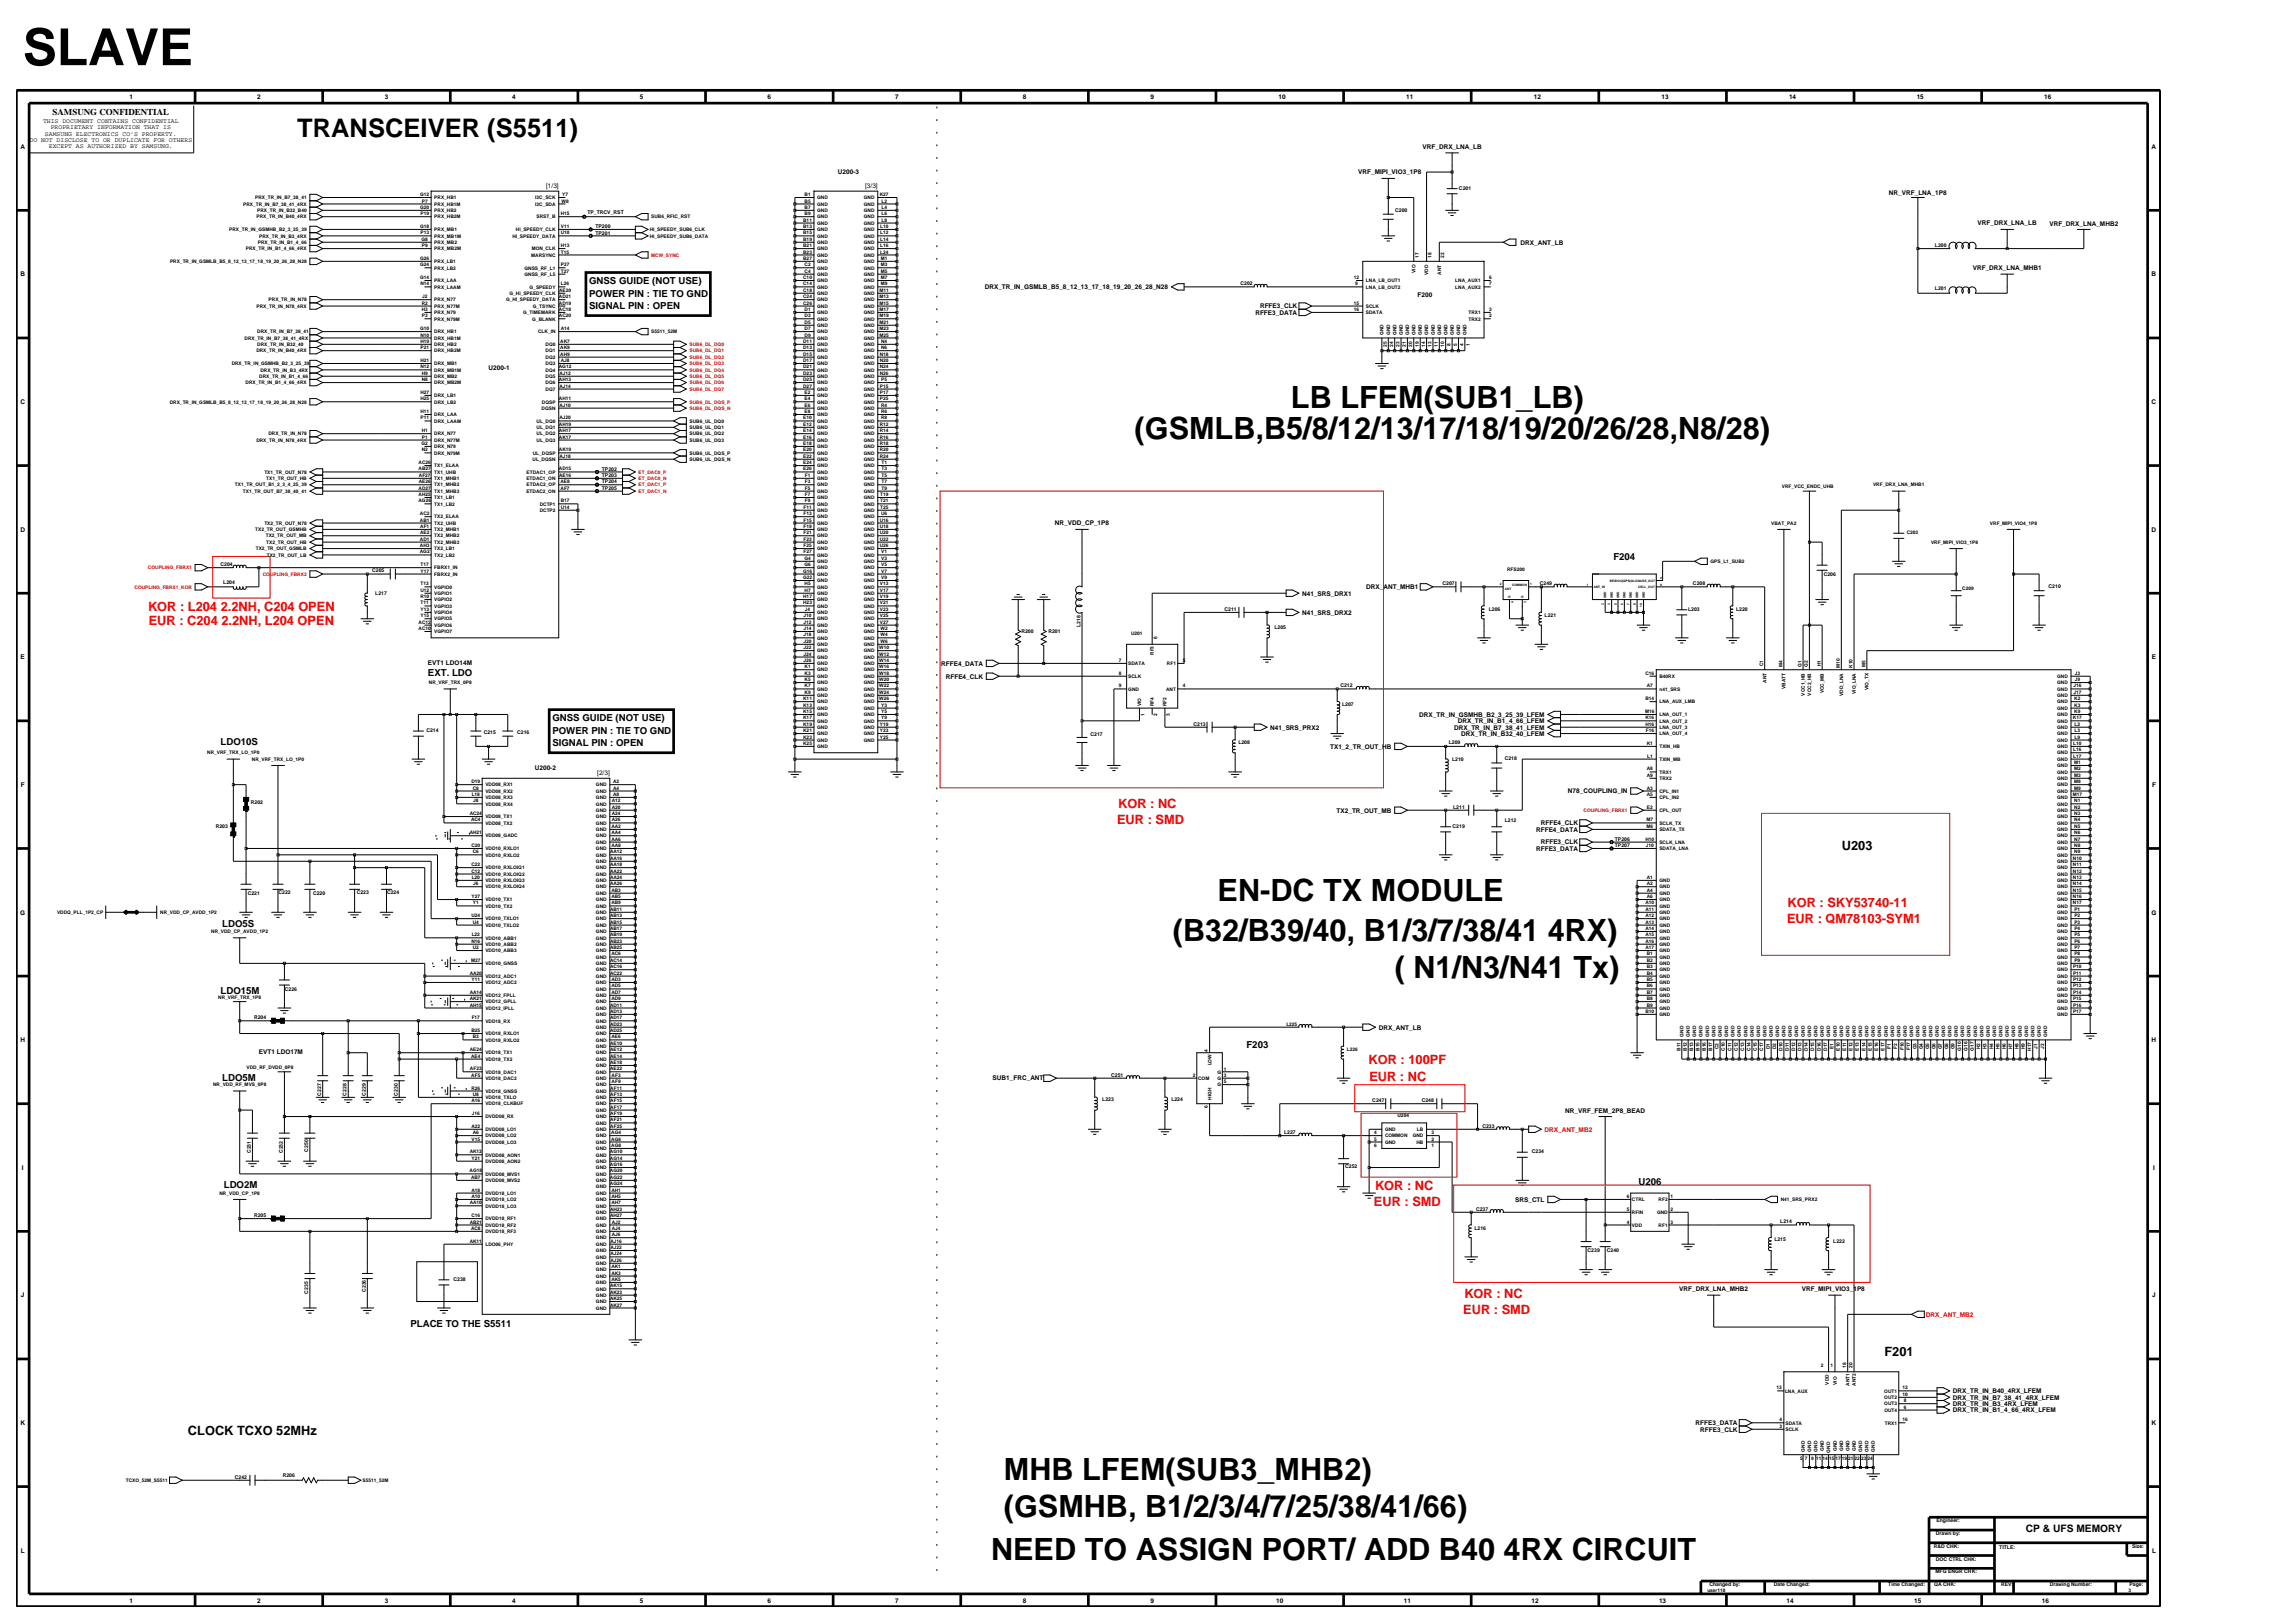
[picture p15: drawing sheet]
<svg xmlns="http://www.w3.org/2000/svg" width="420mm" height="297mm" viewBox="0 0 420 297" stroke-linecap="round" stroke-linejoin="round" font-family="sans-serif">
<defs><g id="words">
<text font-size="9.3" x="4.2" y="11.9">SLAVE</text>
<g font-size="5.6">
<text x="236.3" y="74.7">LB LFEM(SUB1_LB)</text>
<text x="207.6" y="80.2">(GSMLB,B5/8/12/13/17/18/19/20/26/28,N8/28)</text>
<text x="222.8" y="164.9">EN-DC TX MODULE</text>
<text x="214.6" y="172.2">(B32/B39/40, B1/3/7/38/41 4RX)</text>
<text x="255.2" y="178.9">( N1/N3/N41 Tx)</text>
<text x="183.7" y="270.9">MHB LFEM(SUB3_MHB2)</text>
<text x="183.7" y="277.6">(GSMHB, B1/2/3/4/7/25/38/41/66)</text>
<text x="181.4" y="285.5">NEED TO ASSIGN PORT/ ADD B40 4RX CIRCUIT</text>
</g>
<text font-size="4.7" x="54.4" y="25.1">TRANSCEIVER (S5511)</text>
<g font-size="2.3" fill="#f00">
<text x="27.1" y="111.7">KOR : L204 2.2NH, C204 OPEN</text>
<text x="27.2" y="114.3">EUR : C204 2.2NH, L204 OPEN</text>
<text x="204.6" y="147.9">KOR : NC</text>
<text x="204.4" y="150.8">EUR : SMD</text>
<text x="327.1" y="166">KOR : SKY53740-11</text>
<text x="327" y="168.9">EUR : QM78103-SYM1</text>
<text x="250.5" y="194.6">KOR : 100PF</text>
<text x="250.6" y="197.9">EUR : NC</text>
<text x="251.4" y="220.6">EUR : SMD</text>
<text x="251.6" y="217.7">KOR : NC</text>
<text x="268" y="237.6">KOR : NC</text>
<text x="267.8" y="240.5">EUR : SMD</text>
</g>
<g font-size="2.3">
<text x="337.1" y="155.5">U203</text>
<text x="344.9" y="248.1">F201</text>
<text x="34.4" y="262.7">CLOCK TCXO 52MHz</text>
</g>
<text font-size="1.9" x="370.8" y="280.3">CP &amp; UFS MEMORY</text>
<g font-size="1.8">
<text x="107.8" y="51.9">GNSS GUIDE (NOT USE)</text>
<text x="107.8" y="56.6">SIGNAL PIN : OPEN</text>
<text x="107.8" y="54.3">POWER PIN : TIE TO GND</text>
<text x="295.3" y="102.4">F204</text>
<text x="78.3" y="123.7">EXT. LDO</text>
<text x="101.1" y="131.9">GNSS GUIDE (NOT USE)</text>
<text x="40.4" y="136.3">LDO10S</text>
<text x="101.1" y="136.6">SIGNAL PIN : OPEN</text>
<text x="101.1" y="134.2">POWER PIN : TIE TO GND</text>
<text x="40.7" y="169.6">LDO5S</text>
<text x="40.4" y="181.8">LDO15M</text>
<text x="228.1" y="191.9">F203</text>
<text x="40.7" y="197.9">LDO5M</text>
<text x="41" y="217.4">LDO2M</text>
<text x="299.8" y="216.9">U206</text>
<text x="75.1" y="242.8">PLACE TO THE S5511</text>
</g>
<text font-size="1.6" x="9.6" y="21.1">SAMSUNG CONFIDENTIAL</text>
<g font-size="1.2">
<text x="7.9" y="22.5">THIS DOCUMENT CONTAINS CONFIDENTIAL</text>
<text x="9.3" y="23.6">PROPRIETARY INFORMATION THAT IS</text>
<text x="23.7" y="18.1">1</text>
<text x="47" y="18.1">2</text>
<text x="70.4" y="18.1">3</text>
<text x="93.8" y="18.1">4</text>
<text x="117.1" y="18.1">5</text>
<text x="140.5" y="18.1">6</text>
<text x="163.8" y="18.1">7</text>
<text x="187.2" y="18.1">8</text>
<text x="210.5" y="18.1">9</text>
<text x="234" y="18.1">10</text>
<text x="257.3" y="18.1">11</text>
<text x="280.7" y="18.1">12</text>
<text x="304.1" y="18.1">13</text>
<text x="327.4" y="18.1">14</text>
<text x="350.8" y="18.1">15</text>
<text x="374.1" y="18.1">16</text>
<text x="3.7" y="27.2">A</text>
<text x="5.4" y="26">DO NOT DISCLOSE TO OR DUPLICATE FOR OTHERS</text>
<text x="8.2" y="24.8">SAMSUNG ELECTRONICS CO'S PROPERTY.</text>
<text x="8.9" y="27.1">EXCEPT AS AUTHORIZED BY SAMSUNG.</text>
<text x="260.3" y="27.2">VRF_DRX_LNA_LB</text>
<text x="393.8" y="27.2">A</text>
<text x="100" y="34.4">[1/3]</text>
<text x="153.4" y="31.8">U200-3</text>
<text x="158.3" y="34.4">[3/3]</text>
<text x="248.6" y="31.9">VRF_MIPI_VIO3_1P8</text>
<text x="345.7" y="35.7">NR_VRF_LNA_1P8</text>
<text x="361.9" y="41.2">VRF_DRX_LNA_LB</text>
<text x="375" y="41.4">VRF_DRX_LNA_MHB2</text>
<text x="278.3" y="44.8">DRX_ANT_LB</text>
<text x="3.7" y="50.6">B</text>
<text x="180.2" y="52.9">DRX_TR_IN_GSMLB_B5_8_12_13_17_18_19_20_26_28_N28</text>
<text x="361" y="49.4">VRF_DRX_LNA_MHB1</text>
<text x="393.8" y="50.6">B</text>
<text x="229.7" y="57.6">RFFE3_DATA</text>
<text x="230.6" y="56.4">RFFE3_CLK</text>
<text x="259.4" y="54.4">F200</text>
<text x="89.4" y="67.7">U200-1</text>
<text x="3.7" y="73.9">C</text>
<text x="393.8" y="73.9">C</text>
<text x="3.7" y="97.3">D</text>
<text x="193.1" y="96.1">NR_VDD_CP_1P8</text>
<text x="393.8" y="97.3">D</text>
<text x="250" y="107.8">DRX_ANT_MHB1</text>
<text x="238.3" y="109">N41_SRS_DRX1</text>
<text x="238.3" y="112.5">N41_SRS_DRX2</text>
<text x="3.8" y="120.7">E</text>
<text x="78.3" y="121.7">EVT1 LDO14M</text>
<text x="172.2" y="121.8">RFFE4_DATA</text>
<text x="173.1" y="124.2">RFFE4_CLK</text>
<text x="393.8" y="120.7">E</text>
<text x="259.7" y="131.2">DRX_TR_IN_GSMHB_B2_3_25_39_LFEM</text>
<text x="232.5" y="133.5">N41_SRS_PRX2</text>
<text x="243.4" y="137">TX1_2_TR_OUT_HB</text>
<text x="266.1" y="133.5">DRX_TR_IN_B7_38_41_LFEM</text>
<text x="266.8" y="132.3">DRX_TR_IN_B1_4_66_LFEM</text>
<text x="267.4" y="134.7">DRX_TR_IN_B32_40_LFEM</text>
<text x="97.9" y="141">U200-2</text>
<text x="109.3" y="141.8">[2/3]</text>
<text x="3.8" y="144">F</text>
<text x="244.6" y="148.7">TX2_TR_OUT_MB</text>
<text x="286.9" y="145.2">N78_COUPLING_IN</text>
<text x="393.8" y="144">F</text>
<text x="281.1" y="155.7">RFFE3_DATA</text>
<text x="281.1" y="152.2">RFFE4_DATA</text>
<text x="282" y="151">RFFE4_CLK</text>
<text x="282" y="154.5">RFFE3_CLK</text>
<text x="3.7" y="167.4">G</text>
<text x="393.7" y="167.4">G</text>
<text x="3.7" y="190.7">H</text>
<text x="252.3" y="188.4">DRX_ANT_LB</text>
<text x="393.8" y="190.7">H</text>
<text x="47.4" y="192.9">EVT1 LDO17M</text>
<text x="181.7" y="197.7">SUB1_FRC_ANT</text>
<text x="286.4" y="203.7">NR_VRF_FEM_2P8_BEAD</text>
<text x="4" y="214.1">I</text>
<text x="394" y="214.1">I</text>
<text x="277.3" y="219.9">SRS_CTL</text>
<text x="3.8" y="237.4">J</text>
<text x="307.3" y="236.3">VRF_DRX_LNA_MHB2</text>
<text x="329.7" y="236.3">VRF_MIPI_VIO3_1P8</text>
<text x="393.9" y="237.4">J</text>
<text x="357.4" y="256.1">DRX_TR_IN_B7_38_41_4RX_LFEM</text>
<text x="357.4" y="254.9">DRX_TR_IN_B40_4RX_LFEM</text>
<text x="357.4" y="257.3">DRX_TR_IN_B3_4RX_LFEM</text>
<text x="3.7" y="260.8">K</text>
<text x="310.3" y="260.8">RFFE3_DATA</text>
<text x="311.2" y="262">RFFE3_CLK</text>
<text x="357.4" y="258.4">DRX_TR_IN_B1_4_66_4RX_LFEM</text>
<text x="393.8" y="260.8">K</text>
<text x="3.8" y="284.1">L</text>
<text x="393.8" y="284.1">L</text>
<text x="23.7" y="293.2">1</text>
<text x="47" y="293.2">2</text>
<text x="70.4" y="293.2">3</text>
<text x="93.8" y="293.2">4</text>
<text x="117.1" y="293.2">5</text>
<text x="140.5" y="293.2">6</text>
<text x="163.8" y="293.2">7</text>
<text x="187.2" y="293.2">8</text>
<text x="210.5" y="293.2">9</text>
<text x="233.6" y="293.2">10</text>
<text x="256.9" y="293.2">11</text>
<text x="280.3" y="293.2">12</text>
<text x="303.6" y="293.2">13</text>
<text x="327" y="293.2">14</text>
<text x="350.3" y="293.2">15</text>
<text x="373.7" y="293.2">16</text>
</g>
<g font-size="1.2" fill="#f00">
<text x="282.7" y="207.1">DRX_ANT_MB2</text>
<text x="352.4" y="240.9">DRX_ANT_MB2</text>
</g>
<g font-size=".9">
<text x="76.9" y="35.9">G12</text>
<text x="102.9" y="35.9">Y7</text>
<text x="147.2" y="35.9">B1</text>
<text x="161" y="35.9">K27</text>
<text x="267" y="34.7">C201</text>
<text x="44.5" y="37.6">PRX_TR_IN_B7_38_41_4RX</text>
<text x="46.7" y="36.5">PRX_TR_IN_B7_38_41</text>
<text x="47" y="40">PRX_TR_IN_B40_4RX</text>
<text x="47.1" y="38.8">PRX_TR_IN_B32_B40</text>
<text x="76.9" y="41.7">G18</text>
<text x="76.9" y="38.2">G20</text>
<text x="77" y="39.4">P19</text>
<text x="77.2" y="37.1">P7</text>
<text x="79.5" y="40">PRX_HB2M</text>
<text x="79.5" y="37.6">PRX_HB1M</text>
<text x="79.5" y="38.8">PRX_HB2</text>
<text x="79.5" y="36.5">PRX_HB1</text>
<text x="97.9" y="36.5">I3C_SCK</text>
<text x="97.9" y="37.6">I3C_SDA</text>
<text x="98.2" y="40">SRST_B</text>
<text x="102.6" y="39.4">H15</text>
<text x="102.6" y="41.7">V11</text>
<text x="102.8" y="37.1">W8</text>
<text x="107.5" y="39.1">TP_TRCV_RST</text>
<text x="109" y="41.7">TP200</text>
<text x="119.2" y="40">SUB6_RFIC_RST</text>
<text x="147" y="40.6">B11</text>
<text x="147" y="41.7">B13</text>
<text x="147.2" y="38.2">B7</text>
<text x="147.2" y="39.4">B9</text>
<text x="147.2" y="37.1">B5</text>
<text x="149.5" y="38.8">GND</text>
<text x="149.5" y="40">GND</text>
<text x="149.5" y="41.1">GND</text>
<text x="149.5" y="37.6">GND</text>
<text x="149.5" y="36.5">GND</text>
<text x="158.1" y="37.6">GND</text>
<text x="158.1" y="38.8">GND</text>
<text x="158.1" y="40">GND</text>
<text x="158.1" y="41.1">GND</text>
<text x="158.1" y="36.5">GND</text>
<text x="161.1" y="41.7">L10</text>
<text x="161.3" y="37.1">L2</text>
<text x="161.3" y="38.2">L4</text>
<text x="161.3" y="39.4">L6</text>
<text x="161.3" y="40.6">L8</text>
<text x="255.3" y="38.8">C200</text>
<text x="42" y="42.3">PRX_TR_IN_GSMHB_B2_3_25_39</text>
<text x="45" y="45.8">PRX_TR_IN_B1_4_66_4RX</text>
<text x="47.2" y="44.6">PRX_TR_IN_B1_4_66</text>
<text x="47.5" y="43.5">PRX_TR_IN_B3_4RX</text>
<text x="76.9" y="47.6">G26</text>
<text x="77" y="42.9">P13</text>
<text x="77.1" y="44.1">G8</text>
<text x="77.2" y="45.2">P9</text>
<text x="79.5" y="45.8">PRX_MB2M</text>
<text x="79.5" y="43.5">PRX_MB1M</text>
<text x="79.5" y="42.3">PRX_MB1</text>
<text x="79.5" y="44.6">PRX_MB2</text>
<text x="93.8" y="43.5">HI_SPEEDY_DATA</text>
<text x="94.4" y="42.3">HI_SPEEDY_CLK</text>
<text x="97.2" y="47">MARSYNC</text>
<text x="97.3" y="45.8">MON_CLK</text>
<text x="102.6" y="42.9">U10</text>
<text x="102.6" y="45.2">H13</text>
<text x="102.7" y="46.4">T15</text>
<text x="109" y="42.9">TP201</text>
<text x="118.9" y="42.3">HI_SPEEDY_SUB6_CLK</text>
<text x="118.9" y="43.5">HI_SPEEDY_SUB6_DATA</text>
<text x="147" y="42.9">B15</text>
<text x="147" y="44.1">B19</text>
<text x="147" y="45.2">B21</text>
<text x="147" y="46.4">B23</text>
<text x="147" y="47.6">B27</text>
<text x="149.5" y="42.3">GND</text>
<text x="149.5" y="43.5">GND</text>
<text x="149.5" y="44.6">GND</text>
<text x="149.5" y="45.8">GND</text>
<text x="149.5" y="47">GND</text>
<text x="158.1" y="43.5">GND</text>
<text x="158.1" y="44.6">GND</text>
<text x="158.1" y="45.8">GND</text>
<text x="158.1" y="47">GND</text>
<text x="158.1" y="42.3">GND</text>
<text x="161.1" y="42.9">L12</text>
<text x="161.1" y="44.1">L14</text>
<text x="161.1" y="45.2">L16</text>
<text x="161.1" y="46.4">L24</text>
<text x="161.2" y="47.6">M1</text>
<text x="259.6" y="47.1" transform="rotate(-90 259.6 47.1)">17</text>
<text x="262" y="47.1" transform="rotate(-90 262 47.1)">18</text>
<text x="264.3" y="47.1" transform="rotate(-90 264.3 47.1)">22</text>
<text x="354.1" y="45.2">L200</text>
<text x="31.1" y="48.1">PRX_TR_IN_GSMLB_B5_8_12_13_17_18_19_20_26_28_N28</text>
<text x="76.9" y="51.1">G14</text>
<text x="76.9" y="48.7">G24</text>
<text x="76.9" y="52.2">N14</text>
<text x="79.5" y="52.8">PRX_LAAM</text>
<text x="79.5" y="51.6">PRX_LAA</text>
<text x="79.5" y="49.3">PRX_LB2</text>
<text x="79.5" y="48.1">PRX_LB1</text>
<text x="93.2" y="54">G_HI_SPEEDY_CLK</text>
<text x="96" y="50.5">GNSS_RF_L5</text>
<text x="96" y="49.3">GNSS_RF_L1</text>
<text x="96.9" y="52.8">G_SPEEDY</text>
<text x="102.3" y="53.4">AE20</text>
<text x="102.6" y="48.7">P27</text>
<text x="102.7" y="49.9">T27</text>
<text x="102.7" y="52.2">L26</text>
<text x="147" y="51.1">C10</text>
<text x="147" y="52.2">C14</text>
<text x="147" y="53.4">C18</text>
<text x="147.2" y="49.9">C4</text>
<text x="147.2" y="48.7">C2</text>
<text x="149.5" y="50.5">GND</text>
<text x="149.5" y="51.6">GND</text>
<text x="149.5" y="52.8">GND</text>
<text x="149.5" y="54">GND</text>
<text x="149.5" y="49.3">GND</text>
<text x="149.5" y="48.1">GND</text>
<text x="158.1" y="49.3">GND</text>
<text x="158.1" y="50.5">GND</text>
<text x="158.1" y="51.6">GND</text>
<text x="158.1" y="52.8">GND</text>
<text x="158.1" y="48.1">GND</text>
<text x="158.1" y="54">GND</text>
<text x="161" y="53.4">M11</text>
<text x="161.2" y="48.7">M3</text>
<text x="161.2" y="49.9">M5</text>
<text x="161.2" y="51.1">M7</text>
<text x="161.2" y="52.2">M9</text>
<text x="227" y="52.2">C202</text>
<text x="247.7" y="51.1">12</text>
<text x="248" y="52.2">9</text>
<text x="250" y="52.8">LNA_LB_OUT2</text>
<text x="250" y="51.6">LNA_LB_OUT1</text>
<text x="259" y="49.9" transform="rotate(-90 259 49.9)">VIO</text>
<text x="261.4" y="50.3" transform="rotate(-90 261.4 50.3)">VDD</text>
<text x="263.7" y="50.2" transform="rotate(-90 263.7 50.2)">ANT</text>
<text x="266.3" y="51.6">LNA_AUX1</text>
<text x="266.3" y="52.8">LNA_AUX2</text>
<text x="272.5" y="51.1">6</text>
<text x="272.5" y="52.2">7</text>
<text x="354.1" y="53.1">L201</text>
<text x="47" y="56.3">PRX_TR_IN_N78_4RX</text>
<text x="49.2" y="55.2">PRX_TR_IN_N78</text>
<text x="77.2" y="55.7">R2</text>
<text x="77.2" y="56.9">H3</text>
<text x="77.2" y="58.1">P3</text>
<text x="77.2" y="54.6">J2</text>
<text x="79.5" y="56.3">PRX_N77M</text>
<text x="79.5" y="58.6">PRX_N79M</text>
<text x="79.5" y="55.2">PRX_N77</text>
<text x="79.5" y="57.5">PRX_N79</text>
<text x="92.6" y="55.2">G_HI_SPEEDY_DATA</text>
<text x="95.7" y="57.5">G_TIMEMARK</text>
<text x="97.4" y="58.6">G_BLANK</text>
<text x="97.5" y="56.3">G_TSYNC</text>
<text x="102.3" y="56.9">AC18</text>
<text x="102.3" y="58.1">AC20</text>
<text x="102.3" y="55.7">AD19</text>
<text x="102.3" y="54.6">AD21</text>
<text x="147" y="54.6">C24</text>
<text x="147" y="55.7">C26</text>
<text x="147.2" y="58.1">D3</text>
<text x="147.2" y="59.2">D5</text>
<text x="147.2" y="56.9">D1</text>
<text x="149.5" y="58.6">GND</text>
<text x="149.5" y="59.8">GND</text>
<text x="149.5" y="57.5">GND</text>
<text x="149.5" y="55.2">GND</text>
<text x="149.5" y="56.3">GND</text>
<text x="158.1" y="55.2">GND</text>
<text x="158.1" y="56.3">GND</text>
<text x="158.1" y="57.5">GND</text>
<text x="158.1" y="58.6">GND</text>
<text x="158.1" y="59.8">GND</text>
<text x="161" y="54.6">M13</text>
<text x="161" y="55.7">M15</text>
<text x="161" y="56.9">M17</text>
<text x="161" y="58.1">M19</text>
<text x="161" y="59.2">M21</text>
<text x="247.7" y="55.7">15</text>
<text x="247.7" y="56.9">16</text>
<text x="250" y="56.3">SCLK</text>
<text x="250" y="57.5">SDATA</text>
<text x="268.7" y="57.5">TRX1</text>
<text x="268.7" y="58.6">TRX2</text>
<text x="272.5" y="56.9">3</text>
<text x="272.5" y="58.1">2</text>
<text x="44.8" y="62.2">DRX_TR_IN_B7_38_41_4RX</text>
<text x="46.9" y="64.5">DRX_TR_IN_B40_4RX</text>
<text x="47.1" y="63.3">DRX_TR_IN_B32_40</text>
<text x="47.1" y="61">DRX_TR_IN_B7_38_41</text>
<text x="76.9" y="60.4">G10</text>
<text x="76.9" y="61.6">N10</text>
<text x="76.9" y="62.7">H19</text>
<text x="77" y="63.9">P21</text>
<text x="79.5" y="64.5">DRX_HB2M</text>
<text x="79.5" y="62.2">DRX_HB1M</text>
<text x="79.5" y="63.3">DRX_HB2</text>
<text x="79.5" y="61">DRX_HB1</text>
<text x="98.5" y="61">CLK_IN</text>
<text x="99.9" y="63.3">DQ0</text>
<text x="99.9" y="64.5">DQ1</text>
<text x="99.9" y="65.7">DQ2</text>
<text x="102.5" y="62.7">AK7</text>
<text x="102.5" y="63.9">AK9</text>
<text x="102.5" y="65.1">AH9</text>
<text x="102.6" y="60.4">A14</text>
<text x="119.2" y="61">S5511_52M</text>
<text x="147" y="62.7">D11</text>
<text x="147" y="63.9">D13</text>
<text x="147" y="65.1">D15</text>
<text x="147.2" y="60.4">D7</text>
<text x="147.2" y="61.6">D9</text>
<text x="149.5" y="61">GND</text>
<text x="149.5" y="62.2">GND</text>
<text x="149.5" y="63.3">GND</text>
<text x="149.5" y="64.5">GND</text>
<text x="149.5" y="65.7">GND</text>
<text x="158.1" y="63.3">GND</text>
<text x="158.1" y="64.5">GND</text>
<text x="158.1" y="62.2">GND</text>
<text x="158.1" y="65.7">GND</text>
<text x="158.1" y="61">GND</text>
<text x="161" y="61.6">M25</text>
<text x="161" y="60.4">M23</text>
<text x="161" y="65.1">N18</text>
<text x="161.3" y="62.7">N4</text>
<text x="161.3" y="63.9">N6</text>
<text x="253.2" y="61.3" transform="rotate(-90 253.2 61.3)">GND</text>
<text x="253.8" y="63.5" transform="rotate(-90 253.8 63.5)">25</text>
<text x="254.4" y="61.3" transform="rotate(-90 254.4 61.3)">GND</text>
<text x="255" y="63.5" transform="rotate(-90 255 63.5)">24</text>
<text x="255.6" y="61.3" transform="rotate(-90 255.6 61.3)">GND</text>
<text x="256.1" y="63.5" transform="rotate(-90 256.1 63.5)">23</text>
<text x="256.7" y="61.3" transform="rotate(-90 256.7 61.3)">GND</text>
<text x="257.3" y="63.5" transform="rotate(-90 257.3 63.5)">21</text>
<text x="257.9" y="61.3" transform="rotate(-90 257.9 61.3)">GND</text>
<text x="258.5" y="63.5" transform="rotate(-90 258.5 63.5)">20</text>
<text x="259" y="61.3" transform="rotate(-90 259 61.3)">GND</text>
<text x="259.6" y="63.5" transform="rotate(-90 259.6 63.5)">19</text>
<text x="260.2" y="61.3" transform="rotate(-90 260.2 61.3)">GND</text>
<text x="260.8" y="63.5" transform="rotate(-90 260.8 63.5)">14</text>
<text x="261.4" y="61.3" transform="rotate(-90 261.4 61.3)">GND</text>
<text x="262" y="63.5" transform="rotate(-90 262 63.5)">13</text>
<text x="262.6" y="61.3" transform="rotate(-90 262.6 61.3)">GND</text>
<text x="263.1" y="63.5" transform="rotate(-90 263.1 63.5)">11</text>
<text x="263.7" y="61.3" transform="rotate(-90 263.7 61.3)">GND</text>
<text x="264.3" y="63.5" transform="rotate(-90 264.3 63.5)">10</text>
<text x="264.9" y="61.3" transform="rotate(-90 264.9 61.3)">GND</text>
<text x="265.5" y="63.3" transform="rotate(-90 265.5 63.3)">8</text>
<text x="266.1" y="61.3" transform="rotate(-90 266.1 61.3)">GND</text>
<text x="266.6" y="63.3" transform="rotate(-90 266.6 63.3)">5</text>
<text x="267.2" y="61.3" transform="rotate(-90 267.2 61.3)">GND</text>
<text x="267.8" y="63.3" transform="rotate(-90 267.8 63.3)">4</text>
<text x="268.4" y="61.3" transform="rotate(-90 268.4 61.3)">GND</text>
<text x="269" y="63.3" transform="rotate(-90 269 63.3)">1</text>
<text x="42.4" y="66.8">DRX_TR_IN_GSMHB_B2_3_25_39</text>
<text x="45" y="70.3">DRX_TR_IN_B1_4_66_4RX</text>
<text x="47.5" y="69.2">DRX_TR_IN_B1_4_66</text>
<text x="47.7" y="68">DRX_TR_IN_B3_4RX</text>
<text x="76.9" y="67.4">N12</text>
<text x="76.9" y="66.3">H21</text>
<text x="77.2" y="68.6">H9</text>
<text x="77.2" y="69.7">N8</text>
<text x="79.5" y="69.2">DRX_MB2</text>
<text x="79.5" y="68">DRX_MB1M</text>
<text x="79.5" y="70.3">DRX_MB2M</text>
<text x="79.5" y="66.8">DRX_MB1</text>
<text x="99.9" y="66.8">DQ3</text>
<text x="99.9" y="69.2">DQ5</text>
<text x="99.9" y="71.5">DQ7</text>
<text x="99.9" y="68">DQ4</text>
<text x="99.9" y="70.3">DQ6</text>
<text x="102.3" y="67.4">AG12</text>
<text x="102.3" y="69.7">AH13</text>
<text x="102.4" y="68.6">AJ12</text>
<text x="102.4" y="70.9">AJ14</text>
<text x="102.6" y="66.3">AJ8</text>
<text x="147" y="69.7">D25</text>
<text x="147" y="70.9">D27</text>
<text x="147" y="66.3">D17</text>
<text x="147" y="67.4">D21</text>
<text x="147" y="68.6">D23</text>
<text x="149.5" y="70.3">GND</text>
<text x="149.5" y="71.5">GND</text>
<text x="149.5" y="66.8">GND</text>
<text x="149.5" y="68">GND</text>
<text x="149.5" y="69.2">GND</text>
<text x="158.1" y="69.2">GND</text>
<text x="158.1" y="71.5">GND</text>
<text x="158.1" y="70.3">GND</text>
<text x="158.1" y="66.8">GND</text>
<text x="158.1" y="68">GND</text>
<text x="161" y="68.6">N26</text>
<text x="161" y="66.3">N20</text>
<text x="161" y="67.4">N24</text>
<text x="161" y="70.9">P15</text>
<text x="161.3" y="69.7">P5</text>
<text x="31.1" y="73.8">DRX_TR_IN_GSMLB_B5_8_12_13_17_18_19_20_26_28_N28</text>
<text x="76.9" y="75.6">H11</text>
<text x="76.9" y="73.3">H25</text>
<text x="76.9" y="72.1">H27</text>
<text x="77" y="76.7">P11</text>
<text x="79.5" y="77.3">DRX_LAAM</text>
<text x="79.5" y="76.2">DRX_LAA</text>
<text x="79.5" y="73.8">DRX_LB2</text>
<text x="79.5" y="72.7">DRX_LB1</text>
<text x="98.2" y="77.3">UL_DQ0</text>
<text x="99.1" y="75">DQSN</text>
<text x="99.2" y="73.8">DQSP</text>
<text x="102.3" y="73.3">AH11</text>
<text x="102.3" y="77.9">AH19</text>
<text x="102.4" y="74.4">AJ10</text>
<text x="102.4" y="76.7">AJ20</text>
<text x="126.2" y="77.3">SUB6_UL_DQ0</text>
<text x="147" y="76.7">E10</text>
<text x="147" y="77.9">E12</text>
<text x="147.3" y="73.3">E4</text>
<text x="147.3" y="74.4">E6</text>
<text x="147.3" y="75.6">E8</text>
<text x="147.3" y="72.1">E2</text>
<text x="149.5" y="73.8">GND</text>
<text x="149.5" y="75">GND</text>
<text x="149.5" y="76.2">GND</text>
<text x="149.5" y="72.7">GND</text>
<text x="149.5" y="77.3">GND</text>
<text x="158.1" y="75">GND</text>
<text x="158.1" y="76.2">GND</text>
<text x="158.1" y="77.3">GND</text>
<text x="158.1" y="72.7">GND</text>
<text x="158.1" y="73.8">GND</text>
<text x="161" y="77.9">R12</text>
<text x="161" y="72.1">P17</text>
<text x="161" y="73.3">P25</text>
<text x="161.3" y="74.4">R4</text>
<text x="161.3" y="75.6">R6</text>
<text x="161.3" y="76.7">R8</text>
<text x="46.9" y="80.8">DRX_TR_IN_N78_4RX</text>
<text x="49.1" y="79.7">DRX_TR_IN_N78</text>
<text x="77.1" y="81.4">G2</text>
<text x="77.2" y="82.6">N2</text>
<text x="77.2" y="79.1">H1</text>
<text x="77.2" y="80.3">P1</text>
<text x="79.5" y="80.8">DRX_N77M</text>
<text x="79.5" y="83.2">DRX_N79M</text>
<text x="79.5" y="82">DRX_N79</text>
<text x="79.5" y="79.7">DRX_N77</text>
<text x="97.5" y="83.2">UL_DQSP</text>
<text x="98.2" y="80.8">UL_DQ3</text>
<text x="98.2" y="79.7">UL_DQ2</text>
<text x="98.2" y="78.5">UL_DQ1</text>
<text x="102.3" y="80.3">AK17</text>
<text x="102.3" y="82.6">AK19</text>
<text x="102.3" y="79.1">AH17</text>
<text x="102.4" y="83.8">AJ18</text>
<text x="126.2" y="78.5">SUB6_UL_DQ1</text>
<text x="126.2" y="79.7">SUB6_UL_DQ2</text>
<text x="126.2" y="80.8">SUB6_UL_DQ3</text>
<text x="126.2" y="83.2">SUB6_UL_DQS_P</text>
<text x="147" y="79.1">E14</text>
<text x="147" y="80.3">E16</text>
<text x="147" y="81.4">E18</text>
<text x="147" y="82.6">E20</text>
<text x="147" y="83.8">E22</text>
<text x="149.5" y="79.7">GND</text>
<text x="149.5" y="80.8">GND</text>
<text x="149.5" y="82">GND</text>
<text x="149.5" y="83.2">GND</text>
<text x="149.5" y="78.5">GND</text>
<text x="158.1" y="79.7">GND</text>
<text x="158.1" y="80.8">GND</text>
<text x="158.1" y="82">GND</text>
<text x="158.1" y="83.2">GND</text>
<text x="158.1" y="78.5">GND</text>
<text x="161" y="79.1">R14</text>
<text x="161" y="80.3">R16</text>
<text x="161" y="81.4">R18</text>
<text x="161" y="82.6">R20</text>
<text x="161" y="83.8">R24</text>
<text x="43" y="89">TX1_TR_OUT_B1_2_3_4_25_39</text>
<text x="48.4" y="86.7">TX1_TR_OUT_N78</text>
<text x="48.7" y="87.8">TX1_TR_OUT_HB</text>
<text x="76.6" y="89.6">AD27</text>
<text x="76.6" y="84.9">AC26</text>
<text x="76.6" y="86.1">AB27</text>
<text x="76.6" y="88.4">AE26</text>
<text x="76.7" y="87.3">AF27</text>
<text x="79.5" y="89">TX1_MHB2</text>
<text x="79.5" y="87.8">TX1_MHB1</text>
<text x="79.5" y="85.5">TX1_ELAA</text>
<text x="79.5" y="86.7">TX1_UHB</text>
<text x="96.3" y="87.8">ETDAC1_ON</text>
<text x="96.4" y="89">ETDAC2_OP</text>
<text x="96.4" y="86.7">ETDAC1_OP</text>
<text x="97.5" y="84.3">UL_DQSN</text>
<text x="102.3" y="86.1">AD15</text>
<text x="102.3" y="87.3">AE16</text>
<text x="102.6" y="88.4">AE8</text>
<text x="102.6" y="89.6">AF7</text>
<text x="110.1" y="88.4">TP204</text>
<text x="110.1" y="89.6">TP205</text>
<text x="110.1" y="86.1">TP202</text>
<text x="110.1" y="87.3">TP203</text>
<text x="126.2" y="84.3">SUB6_UL_DQS_N</text>
<text x="147" y="84.9">E24</text>
<text x="147" y="86.1">E26</text>
<text x="147.3" y="88.4">F3</text>
<text x="147.3" y="89.6">F5</text>
<text x="147.3" y="87.3">F1</text>
<text x="149.5" y="89">GND</text>
<text x="149.5" y="87.8">GND</text>
<text x="149.5" y="84.3">GND</text>
<text x="149.5" y="85.5">GND</text>
<text x="149.5" y="86.7">GND</text>
<text x="158.1" y="85.5">GND</text>
<text x="158.1" y="86.7">GND</text>
<text x="158.1" y="87.8">GND</text>
<text x="158.1" y="89">GND</text>
<text x="158.1" y="84.3">GND</text>
<text x="161.3" y="84.9">T1</text>
<text x="161.3" y="86.1">T3</text>
<text x="161.3" y="87.3">T5</text>
<text x="161.3" y="88.4">T7</text>
<text x="161.3" y="89.6">T9</text>
<text x="326.1" y="89.3">VRF_VCC_ENDC_UHB</text>
<text x="342.8" y="89">VRF_DRX_LNA_MHB1</text>
<text x="44.5" y="90.2">TX1_TR_OUT_B7_38_40_41</text>
<text x="76.6" y="91.9">AG26</text>
<text x="76.6" y="90.8">AH25</text>
<text x="76.9" y="94.3">AC2</text>
<text x="76.9" y="95.4">AB1</text>
<text x="79.5" y="91.4">TX1_LB1</text>
<text x="79.5" y="92.5">TX1_LB2</text>
<text x="79.5" y="90.2">TX1_MHB3</text>
<text x="79.5" y="94.9">TX2_ELAA</text>
<text x="96.3" y="90.2">ETDAC2_ON</text>
<text x="98.8" y="93.7">DCTP2</text>
<text x="98.8" y="92.5">DCTP1</text>
<text x="102.6" y="93.1">U14</text>
<text x="102.6" y="91.9">B17</text>
<text x="147" y="93.1">F11</text>
<text x="147" y="94.3">F13</text>
<text x="147" y="95.4">F15</text>
<text x="147.3" y="90.8">F7</text>
<text x="147.3" y="91.9">F9</text>
<text x="149.5" y="90.2">GND</text>
<text x="149.5" y="91.4">GND</text>
<text x="149.5" y="92.5">GND</text>
<text x="149.5" y="93.7">GND</text>
<text x="149.5" y="94.9">GND</text>
<text x="158.1" y="94.9">GND</text>
<text x="158.1" y="91.4">GND</text>
<text x="158.1" y="92.5">GND</text>
<text x="158.1" y="93.7">GND</text>
<text x="158.1" y="90.2">GND</text>
<text x="161" y="95.4">U16</text>
<text x="161.1" y="90.8">T19</text>
<text x="161.1" y="91.9">T21</text>
<text x="161.1" y="93.1">T25</text>
<text x="161.3" y="94.3">U6</text>
<text x="46.7" y="97.2">TX2_TR_OUT_GSMHB</text>
<text x="46.8" y="100.7">TX2_TR_OUT_GSMLB</text>
<text x="48.4" y="96">TX2_TR_OUT_N78</text>
<text x="48.6" y="98.4">TX2_TR_OUT_MB</text>
<text x="48.7" y="99.5">TX2_TR_OUT_HB</text>
<text x="48.8" y="101.9">TX2_TR_OUT_LB</text>
<text x="76.8" y="101.3">AG2</text>
<text x="76.9" y="100.1">AH3</text>
<text x="76.9" y="98.9">AD1</text>
<text x="76.9" y="97.8">AE2</text>
<text x="76.9" y="96.6">AF1</text>
<text x="79.5" y="100.7">TX2_LB1</text>
<text x="79.5" y="101.9">TX2_LB2</text>
<text x="79.5" y="98.4">TX2_MHB2</text>
<text x="79.5" y="97.2">TX2_MHB1</text>
<text x="79.5" y="99.5">TX2_MHB3</text>
<text x="79.5" y="96">TX2_UHB</text>
<text x="147" y="97.8">F21</text>
<text x="147" y="98.9">F23</text>
<text x="147" y="100.1">F25</text>
<text x="147" y="101.3">F27</text>
<text x="147" y="96.6">F19</text>
<text x="149.5" y="98.4">GND</text>
<text x="149.5" y="99.5">GND</text>
<text x="149.5" y="100.7">GND</text>
<text x="149.5" y="101.9">GND</text>
<text x="149.5" y="96">GND</text>
<text x="149.5" y="97.2">GND</text>
<text x="158.1" y="96">GND</text>
<text x="158.1" y="97.2">GND</text>
<text x="158.1" y="98.4">GND</text>
<text x="158.1" y="99.5">GND</text>
<text x="158.1" y="100.7">GND</text>
<text x="158.1" y="101.9">GND</text>
<text x="161" y="96.6">U18</text>
<text x="161" y="97.8">U20</text>
<text x="161" y="98.9">U22</text>
<text x="161" y="100.1">U26</text>
<text x="161.3" y="101.3">V1</text>
<text x="324.2" y="96">VBAT_PA2</text>
<text x="348.9" y="97.8">C203</text>
<text x="353.4" y="99.5">VRF_MIPI_VIO3_1P8</text>
<text x="364.2" y="96">VRF_MIPI_VIO4_1P8</text>
<text x="40.4" y="103.6">C204</text>
<text x="40.9" y="106.9">L204</text>
<text x="68.1" y="104.8">C205</text>
<text x="77" y="104.8">Y17</text>
<text x="77" y="107.1">T13</text>
<text x="77" y="103.6">T17</text>
<text x="79.5" y="105.4">FBRX2_IN</text>
<text x="79.5" y="107.7">VGPIO0</text>
<text x="79.5" y="104.2">FBRX1_IN</text>
<text x="147" y="104.8">G16</text>
<text x="147" y="106">G22</text>
<text x="147.2" y="102.4">G4</text>
<text x="147.2" y="103.6">G6</text>
<text x="147.2" y="107.1">H5</text>
<text x="149.5" y="105.4">GND</text>
<text x="149.5" y="106.5">GND</text>
<text x="149.5" y="103">GND</text>
<text x="149.5" y="104.2">GND</text>
<text x="149.5" y="107.7">GND</text>
<text x="158.1" y="105.4">GND</text>
<text x="158.1" y="106.5">GND</text>
<text x="158.1" y="103">GND</text>
<text x="158.1" y="104.2">GND</text>
<text x="158.1" y="107.7">GND</text>
<text x="161" y="107.1">V13</text>
<text x="161.3" y="104.8">V7</text>
<text x="161.3" y="106">V9</text>
<text x="161.3" y="102.4">V3</text>
<text x="161.3" y="103.6">V5</text>
<text x="264" y="107.1">C207</text>
<text x="275.8" y="104.5">RFS200</text>
<text x="281.8" y="107.1">C249</text>
<text x="309.8" y="107.1">C208</text>
<text x="313" y="103">GPS_L1_SUB2</text>
<text x="333.8" y="105.3">C206</text>
<text x="359.1" y="108">C209</text>
<text x="374.9" y="107.7">C210</text>
<text x="68.7" y="108.8">L217</text>
<text x="76.9" y="108.3">U12</text>
<text x="76.9" y="109.4">R10</text>
<text x="77" y="111.8">Y13</text>
<text x="77" y="113">Y15</text>
<text x="77" y="110.6">T11</text>
<text x="79.5" y="108.9">VGPIO1</text>
<text x="79.5" y="112.4">VGPIO4</text>
<text x="79.5" y="113.5">VGPIO5</text>
<text x="79.5" y="110">VGPIO2</text>
<text x="79.5" y="111.2">VGPIO3</text>
<text x="147" y="109.4">H17</text>
<text x="147" y="110.6">H23</text>
<text x="147.1" y="113">J10</text>
<text x="147.2" y="108.3">H7</text>
<text x="147.3" y="111.8">J4</text>
<text x="149.5" y="112.4">GND</text>
<text x="149.5" y="113.5">GND</text>
<text x="149.5" y="110">GND</text>
<text x="149.5" y="111.2">GND</text>
<text x="149.5" y="108.9">GND</text>
<text x="158.1" y="108.9">GND</text>
<text x="158.1" y="110">GND</text>
<text x="158.1" y="111.2">GND</text>
<text x="158.1" y="112.4">GND</text>
<text x="158.1" y="113.5">GND</text>
<text x="161" y="108.3">V17</text>
<text x="161" y="109.4">V19</text>
<text x="161" y="110.6">V21</text>
<text x="161" y="111.8">V23</text>
<text x="161" y="113">V25</text>
<text x="224.1" y="111.8">C211</text>
<text x="272.5" y="111.8">L206</text>
<text x="282.7" y="112.9">L221</text>
<text x="308.9" y="111.8">L203</text>
<text x="317.7" y="111.8">L220</text>
<text x="76.6" y="115.3">AC10</text>
<text x="76.6" y="114.1">AC12</text>
<text x="79.5" y="115.9">VGPIO7</text>
<text x="79.5" y="114.7">VGPIO6</text>
<text x="147.1" y="114.1">J12</text>
<text x="147.1" y="115.3">J14</text>
<text x="147.1" y="116.5">J18</text>
<text x="147.1" y="117.6">J20</text>
<text x="147.1" y="118.8">J22</text>
<text x="147.1" y="120">J24</text>
<text x="149.5" y="114.7">GND</text>
<text x="149.5" y="115.9">GND</text>
<text x="149.5" y="117">GND</text>
<text x="149.5" y="118.2">GND</text>
<text x="149.5" y="119.4">GND</text>
<text x="158.1" y="117">GND</text>
<text x="158.1" y="118.2">GND</text>
<text x="158.1" y="119.4">GND</text>
<text x="158.1" y="115.9">GND</text>
<text x="158.1" y="114.7">GND</text>
<text x="160.9" y="118.8">W10</text>
<text x="160.9" y="120">W12</text>
<text x="161" y="114.1">V27</text>
<text x="161.2" y="116.5">W4</text>
<text x="161.2" y="117.6">W6</text>
<text x="161.2" y="115.3">W2</text>
<text x="186.9" y="115.9">R200</text>
<text x="191.9" y="115.9">R201</text>
<text x="197.8" y="114.7" transform="rotate(-90 197.8 114.7)">L218</text>
<text x="207" y="116.1">U201</text>
<text x="211.2" y="119.8" transform="rotate(-90 211.2 119.8)">RF3</text>
<text x="211.8" y="117" transform="rotate(-90 211.8 117)">6</text>
<text x="233.2" y="115.1">L205</text>
<text x="78.5" y="125.2">NR_VRF_TRX_0P8</text>
<text x="147.1" y="121.1">J26</text>
<text x="147.2" y="123.5">K3</text>
<text x="147.2" y="124.6">K5</text>
<text x="147.2" y="125.8">K7</text>
<text x="147.2" y="122.3">K1</text>
<text x="149.5" y="124.1">GND</text>
<text x="149.5" y="125.2">GND</text>
<text x="149.5" y="122.9">GND</text>
<text x="149.5" y="120.5">GND</text>
<text x="149.5" y="121.7">GND</text>
<text x="158.1" y="125.2">GND</text>
<text x="158.1" y="120.5">GND</text>
<text x="158.1" y="121.7">GND</text>
<text x="158.1" y="122.9">GND</text>
<text x="158.1" y="124.1">GND</text>
<text x="160.9" y="124.6">W20</text>
<text x="160.9" y="125.8">W22</text>
<text x="160.9" y="121.1">W14</text>
<text x="160.9" y="122.3">W16</text>
<text x="160.9" y="123.5">W18</text>
<text x="204.8" y="121.1">7</text>
<text x="204.8" y="123.5">8</text>
<text x="204.8" y="125.8">9</text>
<text x="206.5" y="121.7">SDATA</text>
<text x="206.5" y="124.1">SCLK</text>
<text x="213.6" y="121.7">RF1</text>
<text x="216.4" y="125.8">4</text>
<text x="216.4" y="121.1">5</text>
<text x="245.3" y="125.8">C212</text>
<text x="301.1" y="123.5">C16</text>
<text x="301.4" y="125.8">A7</text>
<text x="303.7" y="124.1">B40RX</text>
<text x="322.7" y="122" transform="rotate(-90 322.7 122)">C1</text>
<text x="323.3" y="125" transform="rotate(-90 323.3 125)">ANT</text>
<text x="326.2" y="122" transform="rotate(-90 326.2 122)">M4</text>
<text x="329.7" y="122" transform="rotate(-90 329.7 122)">G1</text>
<text x="330.9" y="122" transform="rotate(-90 330.9 122)">G2</text>
<text x="333.2" y="122" transform="rotate(-90 333.2 122)">H1</text>
<text x="336.7" y="122.2" transform="rotate(-90 336.7 122.2)">M10</text>
<text x="339" y="122.2" transform="rotate(-90 339 122.2)">K10</text>
<text x="341.4" y="122" transform="rotate(-90 341.4 122)">M5</text>
<text x="376.5" y="124.1">GND</text>
<text x="376.5" y="125.2">GND</text>
<text x="379.4" y="125.8">J16</text>
<text x="379.7" y="123.5">J3</text>
<text x="379.7" y="124.6">J9</text>
<text x="147" y="128.1">K11</text>
<text x="147" y="129.3">K13</text>
<text x="147" y="130.5">K15</text>
<text x="147" y="131.6">K17</text>
<text x="147.2" y="127">K9</text>
<text x="149.5" y="126.4">GND</text>
<text x="149.5" y="127.5">GND</text>
<text x="149.5" y="128.7">GND</text>
<text x="149.5" y="129.9">GND</text>
<text x="149.5" y="131.1">GND</text>
<text x="158.1" y="129.9">GND</text>
<text x="158.1" y="131.1">GND</text>
<text x="158.1" y="126.4">GND</text>
<text x="158.1" y="127.5">GND</text>
<text x="158.1" y="128.7">GND</text>
<text x="160.9" y="127">W24</text>
<text x="160.9" y="128.1">W26</text>
<text x="161.3" y="129.3">Y3</text>
<text x="161.3" y="130.5">Y5</text>
<text x="161.3" y="131.6">Y9</text>
<text x="206.5" y="126.4">GND</text>
<text x="208.8" y="129.3" transform="rotate(-90 208.8 129.3)">VIO</text>
<text x="209.4" y="131" transform="rotate(-90 209.4 131)">1</text>
<text x="211.2" y="129.3" transform="rotate(-90 211.2 129.3)">RF4</text>
<text x="211.8" y="131" transform="rotate(-90 211.8 131)">2</text>
<text x="213.4" y="126.4">ANT</text>
<text x="213.5" y="129.3" transform="rotate(-90 213.5 129.3)">RF2</text>
<text x="214.1" y="131" transform="rotate(-90 214.1 131)">3</text>
<text x="245.6" y="129.3">L207</text>
<text x="301.1" y="130.5">M16</text>
<text x="301.1" y="131.6">K16</text>
<text x="301.1" y="128.1">B14</text>
<text x="303.7" y="131.1">LNA_OUT_1</text>
<text x="303.7" y="128.7">LNA_AUX_LMB</text>
<text x="303.7" y="126.4">n41_SRS</text>
<text x="326.8" y="126.1" transform="rotate(-90 326.8 126.1)">VBATT</text>
<text x="330.3" y="127.3" transform="rotate(-90 330.3 127.3)">VCC1_HB</text>
<text x="331.5" y="127.3" transform="rotate(-90 331.5 127.3)">VCC2_HB</text>
<text x="333.8" y="126.9" transform="rotate(-90 333.8 126.9)">VCC_MB</text>
<text x="337.3" y="127.3" transform="rotate(-90 337.3 127.3)">VDD_LNA</text>
<text x="339.6" y="127" transform="rotate(-90 339.6 127)">VIO_LNA</text>
<text x="342" y="126.3" transform="rotate(-90 342 126.3)">VIO_TX</text>
<text x="376.5" y="128.7">GND</text>
<text x="376.5" y="129.9">GND</text>
<text x="376.5" y="131.1">GND</text>
<text x="376.5" y="126.4">GND</text>
<text x="376.5" y="127.5">GND</text>
<text x="379.4" y="131.6">K17</text>
<text x="379.4" y="127">J17</text>
<text x="379.6" y="128.1">K2</text>
<text x="379.6" y="129.3">K3</text>
<text x="379.6" y="130.5">K9</text>
<text x="78" y="133.9">C214</text>
<text x="88.5" y="134.2">C215</text>
<text x="94.7" y="134.2">C216</text>
<text x="147" y="135.1">K23</text>
<text x="147" y="136.3">K25</text>
<text x="147" y="132.8">K19</text>
<text x="147" y="134">K21</text>
<text x="149.5" y="135.7">GND</text>
<text x="149.5" y="136.9">GND</text>
<text x="149.5" y="132.2">GND</text>
<text x="149.5" y="133.4">GND</text>
<text x="149.5" y="134.5">GND</text>
<text x="158.1" y="135.7">GND</text>
<text x="158.1" y="132.2">GND</text>
<text x="158.1" y="133.4">GND</text>
<text x="158.1" y="134.5">GND</text>
<text x="161" y="135.1">Y25</text>
<text x="161" y="132.8">Y19</text>
<text x="161" y="134">Y23</text>
<text x="199.6" y="134.6">C217</text>
<text x="218.4" y="132.8">C213</text>
<text x="226.6" y="136.1">L208</text>
<text x="265.1" y="136.1">L209</text>
<text x="301.1" y="132.8">H16</text>
<text x="301.2" y="134">F16</text>
<text x="301.4" y="136.3">K1</text>
<text x="303.7" y="136.9">TXIN_HB</text>
<text x="303.7" y="132.2">LNA_OUT_2</text>
<text x="303.7" y="133.4">LNA_OUT_3</text>
<text x="303.7" y="134.5">LNA_OUT_4</text>
<text x="376.5" y="136.9">GND</text>
<text x="376.5" y="133.4">GND</text>
<text x="376.5" y="134.5">GND</text>
<text x="376.5" y="135.7">GND</text>
<text x="376.5" y="132.2">GND</text>
<text x="379.4" y="136.3">L10</text>
<text x="379.4" y="137.5">L16</text>
<text x="379.7" y="132.8">L2</text>
<text x="379.7" y="134">L3</text>
<text x="379.7" y="135.1">L9</text>
<text x="37.9" y="138.1">NR_VRF_TRX_LO_1P0</text>
<text x="46.1" y="139.2">NR_VRF_TRX_LO_1P0</text>
<text x="86.3" y="143.3">D19</text>
<text x="88.8" y="143.9">VDD08_RX1</text>
<text x="109.1" y="143.9">GND</text>
<text x="112.2" y="143.3">A2</text>
<text x="265.7" y="139.3">L210</text>
<text x="275.4" y="139">C218</text>
<text x="301.4" y="141">A8</text>
<text x="301.4" y="142.2">A9</text>
<text x="301.4" y="138.6">L1</text>
<text x="303.7" y="139.2">TXIN_MB</text>
<text x="303.7" y="141.6">TRX1</text>
<text x="303.7" y="142.7">TRX2</text>
<text x="376.5" y="143.9">GND</text>
<text x="376.5" y="141.6">GND</text>
<text x="376.5" y="142.7">GND</text>
<text x="376.5" y="138.1">GND</text>
<text x="376.5" y="139.2">GND</text>
<text x="376.5" y="140.4">GND</text>
<text x="379.4" y="138.6">L17</text>
<text x="379.6" y="143.3">M8</text>
<text x="379.6" y="141">M2</text>
<text x="379.6" y="142.2">M3</text>
<text x="379.6" y="139.8">M1</text>
<text x="45.9" y="147.1">R202</text>
<text x="86" y="149.2">AC24</text>
<text x="86.3" y="145.6">L18</text>
<text x="86.5" y="144.5">C8</text>
<text x="86.6" y="146.8">J8</text>
<text x="88.8" y="147.4">VDD08_RX4</text>
<text x="88.8" y="146.2">VDD08_RX3</text>
<text x="88.8" y="145.1">VDD08_RX2</text>
<text x="88.8" y="149.7">VDD08_TX1</text>
<text x="109.1" y="146.2">GND</text>
<text x="109.1" y="148.6">GND</text>
<text x="109.1" y="149.7">GND</text>
<text x="109.1" y="145.1">GND</text>
<text x="109.1" y="147.4">GND</text>
<text x="112" y="148">A20</text>
<text x="112" y="149.2">A24</text>
<text x="112" y="146.8">A12</text>
<text x="112.2" y="145.6">A8</text>
<text x="112.2" y="144.5">A4</text>
<text x="265.9" y="148">L211</text>
<text x="301.4" y="145.6">A5</text>
<text x="301.4" y="144.5">A3</text>
<text x="301.4" y="148">E2</text>
<text x="303.7" y="148.6">CPL_OUT</text>
<text x="303.7" y="146.2">CPL_IN2</text>
<text x="303.7" y="145.1">CPL_IN1</text>
<text x="376.5" y="148.6">GND</text>
<text x="376.5" y="149.7">GND</text>
<text x="376.5" y="145.1">GND</text>
<text x="376.5" y="147.4">GND</text>
<text x="376.5" y="146.2">GND</text>
<text x="379.3" y="145.6">M17</text>
<text x="379.6" y="144.5">M9</text>
<text x="379.6" y="148">N2</text>
<text x="379.6" y="149.2">N3</text>
<text x="379.6" y="146.8">N1</text>
<text x="39.5" y="151.5">R203</text>
<text x="86" y="152.7">AH21</text>
<text x="86.2" y="150.3">AC4</text>
<text x="86.3" y="155">C20</text>
<text x="88.8" y="155.6">VDD10_RXLO1</text>
<text x="88.8" y="153.2">VDD08_GADC</text>
<text x="88.8" y="150.9">VDD08_TX2</text>
<text x="109.1" y="153.2">GND</text>
<text x="109.1" y="154.4">GND</text>
<text x="109.1" y="155.6">GND</text>
<text x="109.1" y="152.1">GND</text>
<text x="109.1" y="150.9">GND</text>
<text x="111.9" y="152.7">AA4</text>
<text x="111.9" y="153.8">AA6</text>
<text x="111.9" y="155">AA8</text>
<text x="111.9" y="151.5">AA2</text>
<text x="112" y="150.3">A26</text>
<text x="265.8" y="151.5">C219</text>
<text x="275.4" y="150.4">L212</text>
<text x="295.5" y="155">TP207</text>
<text x="295.5" y="153.8">TP206</text>
<text x="301.1" y="153.8">H10</text>
<text x="301.2" y="155">J10</text>
<text x="301.3" y="151.5">M6</text>
<text x="301.3" y="150.3">M7</text>
<text x="303.7" y="152.1">SDATA_TX</text>
<text x="303.7" y="150.9">SCLK_TX</text>
<text x="303.7" y="155.6">SDATA_LNA</text>
<text x="303.7" y="154.4">SCLK_LNA</text>
<text x="376.5" y="154.4">GND</text>
<text x="376.5" y="155.6">GND</text>
<text x="376.5" y="150.9">GND</text>
<text x="376.5" y="152.1">GND</text>
<text x="376.5" y="153.2">GND</text>
<text x="379.6" y="153.8">N7</text>
<text x="379.6" y="155">N8</text>
<text x="379.6" y="150.3">N4</text>
<text x="379.6" y="151.5">N5</text>
<text x="379.6" y="152.7">N6</text>
<text x="86.3" y="159.7">C12</text>
<text x="86.3" y="158.5">C22</text>
<text x="86.3" y="160.8">L20</text>
<text x="86.5" y="156.2">C6</text>
<text x="86.6" y="162">J6</text>
<text x="88.8" y="161.4">VDD10_RXLOIQ3</text>
<text x="88.8" y="160.2">VDD10_RXLOIQ2</text>
<text x="88.8" y="159.1">VDD10_RXLOIQ1</text>
<text x="88.8" y="156.7">VDD10_RXLO2</text>
<text x="109.1" y="160.2">GND</text>
<text x="109.1" y="161.4">GND</text>
<text x="109.1" y="156.7">GND</text>
<text x="109.1" y="157.9">GND</text>
<text x="109.1" y="159.1">GND</text>
<text x="111.6" y="159.7">AA22</text>
<text x="111.6" y="160.8">AA24</text>
<text x="111.6" y="162">AA26</text>
<text x="111.6" y="156.2">AA12</text>
<text x="111.6" y="157.3">AA16</text>
<text x="111.6" y="158.5">AA18</text>
<text x="301.4" y="162">A2</text>
<text x="301.4" y="160.8">A1</text>
<text x="303.7" y="161.4">GND</text>
<text x="376.5" y="156.7">GND</text>
<text x="376.5" y="157.9">GND</text>
<text x="376.5" y="159.1">GND</text>
<text x="376.5" y="160.2">GND</text>
<text x="376.5" y="161.4">GND</text>
<text x="379.4" y="157.3">N10</text>
<text x="379.4" y="158.5">N11</text>
<text x="379.4" y="159.7">N12</text>
<text x="379.4" y="160.8">N13</text>
<text x="379.4" y="162">N14</text>
<text x="379.6" y="156.2">N9</text>
<text x="10.4" y="167.3">VDDQ_PLL_1P2_CP</text>
<text x="29.3" y="167.3">NR_VDD_CP_AVDD_1P2</text>
<text x="45.3" y="163.7">C221</text>
<text x="51" y="163.5">C222</text>
<text x="57.3" y="163.7">C220</text>
<text x="65.3" y="163.5">C223</text>
<text x="70.8" y="163.5">C224</text>
<text x="86.3" y="167.8">U24</text>
<text x="86.3" y="164.3">Y27</text>
<text x="86.5" y="165.5">Y1</text>
<text x="88.8" y="166.1">VDD10_TX2</text>
<text x="88.8" y="164.9">VDD10_TX1</text>
<text x="88.8" y="162.6">VDD10_RXLOIQ4</text>
<text x="109.1" y="164.9">GND</text>
<text x="109.1" y="166.1">GND</text>
<text x="109.1" y="163.8">GND</text>
<text x="109.1" y="162.6">GND</text>
<text x="109.1" y="167.3">GND</text>
<text x="111.6" y="166.7">AB11</text>
<text x="111.6" y="167.8">AB13</text>
<text x="111.9" y="165.5">AB9</text>
<text x="111.9" y="163.2">AB3</text>
<text x="111.9" y="164.3">AB5</text>
<text x="301.1" y="165.5">A10</text>
<text x="301.1" y="166.7">A11</text>
<text x="301.1" y="167.8">A12</text>
<text x="301.4" y="164.3">A6</text>
<text x="301.4" y="163.2">A4</text>
<text x="303.7" y="164.9">GND</text>
<text x="303.7" y="162.6">GND</text>
<text x="303.7" y="163.8">GND</text>
<text x="303.7" y="166.1">GND</text>
<text x="303.7" y="167.3">GND</text>
<text x="376.5" y="167.3">GND</text>
<text x="376.5" y="163.8">GND</text>
<text x="376.5" y="164.9">GND</text>
<text x="376.5" y="166.1">GND</text>
<text x="376.5" y="162.6">GND</text>
<text x="379.4" y="163.2">N15</text>
<text x="379.4" y="164.3">N16</text>
<text x="379.4" y="165.5">N17</text>
<text x="379.6" y="167.8">P2</text>
<text x="379.6" y="166.7">P1</text>
<text x="38.7" y="170.8">NR_VDD_CP_AVDD_1P2</text>
<text x="86.3" y="172.5">N16</text>
<text x="86.3" y="171.3">L22</text>
<text x="86.5" y="173.7">U2</text>
<text x="86.5" y="169">U4</text>
<text x="88.8" y="173.1">VDD10_ABB2</text>
<text x="88.8" y="168.4">VDD10_TXLO1</text>
<text x="88.8" y="169.6">VDD10_TXLO2</text>
<text x="88.8" y="171.9">VDD10_ABB1</text>
<text x="109.1" y="168.4">GND</text>
<text x="109.1" y="169.6">GND</text>
<text x="109.1" y="170.8">GND</text>
<text x="109.1" y="171.9">GND</text>
<text x="109.1" y="173.1">GND</text>
<text x="111.6" y="169">AB15</text>
<text x="111.6" y="170.2">AB17</text>
<text x="111.6" y="171.3">AB19</text>
<text x="111.6" y="172.5">AB23</text>
<text x="111.6" y="173.7">AB25</text>
<text x="301.1" y="169">A13</text>
<text x="301.1" y="170.2">A14</text>
<text x="301.1" y="171.3">A15</text>
<text x="301.1" y="172.5">A16</text>
<text x="301.1" y="173.7">A17</text>
<text x="303.7" y="169.6">GND</text>
<text x="303.7" y="170.8">GND</text>
<text x="303.7" y="171.9">GND</text>
<text x="303.7" y="173.1">GND</text>
<text x="303.7" y="168.4">GND</text>
<text x="376.5" y="173.1">GND</text>
<text x="376.5" y="168.4">GND</text>
<text x="376.5" y="169.6">GND</text>
<text x="376.5" y="170.8">GND</text>
<text x="376.5" y="171.9">GND</text>
<text x="379.6" y="172.5">P6</text>
<text x="379.6" y="173.7">P7</text>
<text x="379.6" y="169">P3</text>
<text x="379.6" y="170.2">P4</text>
<text x="379.6" y="171.3">P5</text>
<text x="86" y="178.3">AA20</text>
<text x="86.2" y="176">M27</text>
<text x="86.3" y="179.5">Y11</text>
<text x="88.8" y="176.6">VDD10_GNSS</text>
<text x="88.8" y="174.3">VDD10_ABB3</text>
<text x="88.8" y="178.9">VDD12_ADC1</text>
<text x="109.1" y="175.4">GND</text>
<text x="109.1" y="176.6">GND</text>
<text x="109.1" y="177.8">GND</text>
<text x="109.1" y="178.9">GND</text>
<text x="109.1" y="174.3">GND</text>
<text x="111.6" y="176">AC14</text>
<text x="111.6" y="177.2">AC16</text>
<text x="111.6" y="178.3">AC22</text>
<text x="111.9" y="179.5">AD3</text>
<text x="111.9" y="174.8">AC6</text>
<text x="301.4" y="178.3">B4</text>
<text x="301.4" y="179.5">B5</text>
<text x="301.4" y="176">B2</text>
<text x="301.4" y="177.2">B3</text>
<text x="301.4" y="174.8">B1</text>
<text x="303.7" y="176.6">GND</text>
<text x="303.7" y="177.8">GND</text>
<text x="303.7" y="178.9">GND</text>
<text x="303.7" y="175.4">GND</text>
<text x="303.7" y="174.3">GND</text>
<text x="376.5" y="174.3">GND</text>
<text x="376.5" y="175.4">GND</text>
<text x="376.5" y="176.6">GND</text>
<text x="376.5" y="177.8">GND</text>
<text x="376.5" y="178.9">GND</text>
<text x="379.4" y="177.2">P10</text>
<text x="379.4" y="178.3">P11</text>
<text x="379.4" y="179.5">P12</text>
<text x="379.6" y="174.8">P8</text>
<text x="379.6" y="176">P9</text>
<text x="39.9" y="182.7">NR_VRF_TRX_1P8</text>
<text x="52.1" y="181.3">C226</text>
<text x="86" y="183">AK21</text>
<text x="86" y="184.2">AH15</text>
<text x="86" y="181.9">AA14</text>
<text x="88.8" y="180.1">VDD12_ADC2</text>
<text x="88.8" y="183.6">VDD12_GPLL</text>
<text x="88.8" y="184.8">VDD12_IPLL</text>
<text x="88.8" y="182.4">VDD12_FPLL</text>
<text x="109.1" y="181.3">GND</text>
<text x="109.1" y="182.4">GND</text>
<text x="109.1" y="183.6">GND</text>
<text x="109.1" y="184.8">GND</text>
<text x="109.1" y="185.9">GND</text>
<text x="109.1" y="180.1">GND</text>
<text x="111.6" y="184.2">AD11</text>
<text x="111.6" y="185.3">AD13</text>
<text x="111.9" y="181.9">AD7</text>
<text x="111.9" y="183">AD9</text>
<text x="111.9" y="180.7">AD5</text>
<text x="301.1" y="185.3">B10</text>
<text x="301.4" y="180.7">B6</text>
<text x="301.4" y="181.9">B7</text>
<text x="301.4" y="183">B8</text>
<text x="301.4" y="184.2">B9</text>
<text x="303.7" y="180.1">GND</text>
<text x="303.7" y="181.3">GND</text>
<text x="303.7" y="182.4">GND</text>
<text x="303.7" y="183.6">GND</text>
<text x="303.7" y="184.8">GND</text>
<text x="303.7" y="185.9">GND</text>
<text x="376.5" y="182.4">GND</text>
<text x="376.5" y="183.6">GND</text>
<text x="376.5" y="184.8">GND</text>
<text x="376.5" y="185.9">GND</text>
<text x="376.5" y="180.1">GND</text>
<text x="376.5" y="181.3">GND</text>
<text x="379.4" y="181.9">P14</text>
<text x="379.4" y="183">P15</text>
<text x="379.4" y="184.2">P16</text>
<text x="379.4" y="185.3">P17</text>
<text x="379.4" y="180.7">P13</text>
<text x="46.5" y="186.5">R204</text>
<text x="86.3" y="188.9">B25</text>
<text x="86.3" y="186.5">F17</text>
<text x="86.5" y="190">B3</text>
<text x="88.8" y="187.1">VDD18_RX</text>
<text x="88.8" y="189.4">VDD18_RXLO1</text>
<text x="88.8" y="190.6">VDD18_RXLO2</text>
<text x="109.1" y="190.6">GND</text>
<text x="109.1" y="191.8">GND</text>
<text x="109.1" y="187.1">GND</text>
<text x="109.1" y="188.3">GND</text>
<text x="109.1" y="189.4">GND</text>
<text x="111.6" y="186.5">AD17</text>
<text x="111.6" y="187.7">AD23</text>
<text x="111.6" y="188.9">AD25</text>
<text x="111.7" y="191.2">AE10</text>
<text x="111.9" y="190">AE6</text>
<text x="235.4" y="187.7">L225</text>
<text x="308.1" y="189.7" transform="rotate(-90 308.1 189.7)">GND</text>
<text x="309.3" y="189.7" transform="rotate(-90 309.3 189.7)">GND</text>
<text x="310.4" y="189.7" transform="rotate(-90 310.4 189.7)">GND</text>
<text x="311.6" y="189.7" transform="rotate(-90 311.6 189.7)">GND</text>
<text x="312.8" y="189.7" transform="rotate(-90 312.8 189.7)">GND</text>
<text x="313.9" y="189.7" transform="rotate(-90 313.9 189.7)">GND</text>
<text x="315.1" y="189.7" transform="rotate(-90 315.1 189.7)">GND</text>
<text x="316.3" y="189.7" transform="rotate(-90 316.3 189.7)">GND</text>
<text x="317.4" y="189.7" transform="rotate(-90 317.4 189.7)">GND</text>
<text x="318.6" y="189.7" transform="rotate(-90 318.6 189.7)">GND</text>
<text x="319.8" y="189.7" transform="rotate(-90 319.8 189.7)">GND</text>
<text x="320.9" y="189.7" transform="rotate(-90 320.9 189.7)">GND</text>
<text x="322.1" y="189.7" transform="rotate(-90 322.1 189.7)">GND</text>
<text x="323.3" y="189.7" transform="rotate(-90 323.3 189.7)">GND</text>
<text x="324.4" y="189.7" transform="rotate(-90 324.4 189.7)">GND</text>
<text x="325.6" y="189.7" transform="rotate(-90 325.6 189.7)">GND</text>
<text x="326.8" y="189.7" transform="rotate(-90 326.8 189.7)">GND</text>
<text x="327.9" y="189.7" transform="rotate(-90 327.9 189.7)">GND</text>
<text x="329.1" y="189.7" transform="rotate(-90 329.1 189.7)">GND</text>
<text x="330.3" y="189.7" transform="rotate(-90 330.3 189.7)">GND</text>
<text x="331.5" y="189.7" transform="rotate(-90 331.5 189.7)">GND</text>
<text x="332.6" y="189.7" transform="rotate(-90 332.6 189.7)">GND</text>
<text x="333.8" y="189.7" transform="rotate(-90 333.8 189.7)">GND</text>
<text x="335" y="189.7" transform="rotate(-90 335 189.7)">GND</text>
<text x="335.5" y="192" transform="rotate(-90 335.5 192)">E1</text>
<text x="336.1" y="189.7" transform="rotate(-90 336.1 189.7)">GND</text>
<text x="337.3" y="189.7" transform="rotate(-90 337.3 189.7)">GND</text>
<text x="338.5" y="189.7" transform="rotate(-90 338.5 189.7)">GND</text>
<text x="339.6" y="189.7" transform="rotate(-90 339.6 189.7)">GND</text>
<text x="340.8" y="189.7" transform="rotate(-90 340.8 189.7)">GND</text>
<text x="342" y="189.7" transform="rotate(-90 342 189.7)">GND</text>
<text x="343.1" y="189.7" transform="rotate(-90 343.1 189.7)">GND</text>
<text x="344.3" y="189.7" transform="rotate(-90 344.3 189.7)">GND</text>
<text x="345.5" y="189.7" transform="rotate(-90 345.5 189.7)">GND</text>
<text x="346" y="192" transform="rotate(-90 346 192)">F1</text>
<text x="346.6" y="189.7" transform="rotate(-90 346.6 189.7)">GND</text>
<text x="347.2" y="192" transform="rotate(-90 347.2 192)">F2</text>
<text x="347.8" y="189.7" transform="rotate(-90 347.8 189.7)">GND</text>
<text x="349" y="189.7" transform="rotate(-90 349 189.7)">GND</text>
<text x="350.1" y="189.7" transform="rotate(-90 350.1 189.7)">GND</text>
<text x="351.3" y="189.7" transform="rotate(-90 351.3 189.7)">GND</text>
<text x="352.5" y="189.7" transform="rotate(-90 352.5 189.7)">GND</text>
<text x="353.6" y="189.7" transform="rotate(-90 353.6 189.7)">GND</text>
<text x="354.8" y="189.7" transform="rotate(-90 354.8 189.7)">GND</text>
<text x="356" y="189.7" transform="rotate(-90 356 189.7)">GND</text>
<text x="357.1" y="189.7" transform="rotate(-90 357.1 189.7)">GND</text>
<text x="358.3" y="189.7" transform="rotate(-90 358.3 189.7)">GND</text>
<text x="359.5" y="189.7" transform="rotate(-90 359.5 189.7)">GND</text>
<text x="360.6" y="189.7" transform="rotate(-90 360.6 189.7)">GND</text>
<text x="361.8" y="189.7" transform="rotate(-90 361.8 189.7)">GND</text>
<text x="363" y="189.7" transform="rotate(-90 363 189.7)">GND</text>
<text x="364.2" y="189.7" transform="rotate(-90 364.2 189.7)">GND</text>
<text x="365.3" y="189.7" transform="rotate(-90 365.3 189.7)">GND</text>
<text x="366.5" y="189.7" transform="rotate(-90 366.5 189.7)">GND</text>
<text x="367.6" y="189.7" transform="rotate(-90 367.6 189.7)">GND</text>
<text x="368.8" y="189.7" transform="rotate(-90 368.8 189.7)">GND</text>
<text x="370" y="189.7" transform="rotate(-90 370 189.7)">GND</text>
<text x="371.2" y="189.7" transform="rotate(-90 371.2 189.7)">GND</text>
<text x="372.3" y="189.7" transform="rotate(-90 372.3 189.7)">GND</text>
<text x="372.9" y="191.9" transform="rotate(-90 372.9 191.9)">J1</text>
<text x="373.5" y="189.7" transform="rotate(-90 373.5 189.7)">GND</text>
<text x="374.1" y="191.9" transform="rotate(-90 374.1 191.9)">J2</text>
<text x="374.6" y="189.7" transform="rotate(-90 374.6 189.7)">GND</text>
<text x="45.1" y="195.6">VDD_RF_DVDD_0P8</text>
<text x="86" y="192.4">AE24</text>
<text x="86" y="195.9">AF23</text>
<text x="86.2" y="193.5">AE4</text>
<text x="86.3" y="197">AF5</text>
<text x="88.8" y="196.4">VDD18_DAC1</text>
<text x="88.8" y="197.6">VDD18_DAC2</text>
<text x="88.8" y="193">VDD18_TX1</text>
<text x="88.8" y="194.1">VDD18_TX2</text>
<text x="109.1" y="197.6">GND</text>
<text x="109.1" y="193">GND</text>
<text x="109.1" y="194.1">GND</text>
<text x="109.1" y="195.3">GND</text>
<text x="109.1" y="196.4">GND</text>
<text x="111.7" y="192.4">AE12</text>
<text x="111.7" y="193.5">AE14</text>
<text x="111.7" y="194.7">AE18</text>
<text x="111.7" y="195.9">AE22</text>
<text x="111.9" y="197">AF3</text>
<text x="203.4" y="197">C251</text>
<text x="218.3" y="197.1">2</text>
<text x="219.3" y="197.6">COM</text>
<text x="221.1" y="192.5" transform="rotate(-90 221.1 192.5)">4</text>
<text x="221.7" y="195" transform="rotate(-90 221.7 195)">LOW</text>
<text x="222.8" y="196.4">G</text>
<text x="222.8" y="197.6">G</text>
<text x="223.9" y="195.9">1</text>
<text x="223.9" y="197.1">3</text>
<text x="246.5" y="192.3">L226</text>
<text x="307.5" y="192.3" transform="rotate(-90 307.5 192.3)">B11</text>
<text x="308.7" y="192.3" transform="rotate(-90 308.7 192.3)">B12</text>
<text x="309.8" y="192.3" transform="rotate(-90 309.8 192.3)">B13</text>
<text x="311" y="192.3" transform="rotate(-90 311 192.3)">B15</text>
<text x="312.2" y="192.3" transform="rotate(-90 312.2 192.3)">B16</text>
<text x="313.4" y="192.3" transform="rotate(-90 313.4 192.3)">B17</text>
<text x="314.5" y="192" transform="rotate(-90 314.5 192)">C2</text>
<text x="315.7" y="192.3" transform="rotate(-90 315.7 192.3)">C10</text>
<text x="316.8" y="192.3" transform="rotate(-90 316.8 192.3)">C11</text>
<text x="318" y="192.3" transform="rotate(-90 318 192.3)">C12</text>
<text x="319.2" y="192.3" transform="rotate(-90 319.2 192.3)">C13</text>
<text x="320.4" y="192.3" transform="rotate(-90 320.4 192.3)">C14</text>
<text x="321.5" y="192.3" transform="rotate(-90 321.5 192.3)">C15</text>
<text x="322.7" y="192.3" transform="rotate(-90 322.7 192.3)">C17</text>
<text x="323.9" y="192" transform="rotate(-90 323.9 192)">D1</text>
<text x="325" y="192" transform="rotate(-90 325 192)">D2</text>
<text x="326.2" y="192.3" transform="rotate(-90 326.2 192.3)">D10</text>
<text x="327.4" y="192.3" transform="rotate(-90 327.4 192.3)">D11</text>
<text x="328.5" y="192.3" transform="rotate(-90 328.5 192.3)">D12</text>
<text x="329.7" y="192.3" transform="rotate(-90 329.7 192.3)">D13</text>
<text x="330.9" y="192.3" transform="rotate(-90 330.9 192.3)">D14</text>
<text x="332" y="192.3" transform="rotate(-90 332 192.3)">D15</text>
<text x="333.2" y="192.3" transform="rotate(-90 333.2 192.3)">D16</text>
<text x="334.4" y="192.3" transform="rotate(-90 334.4 192.3)">D17</text>
<text x="336.7" y="192.2" transform="rotate(-90 336.7 192.2)">E10</text>
<text x="337.9" y="192.2" transform="rotate(-90 337.9 192.2)">E11</text>
<text x="339" y="192.2" transform="rotate(-90 339 192.2)">E12</text>
<text x="340.2" y="192.2" transform="rotate(-90 340.2 192.2)">E13</text>
<text x="341.4" y="192.2" transform="rotate(-90 341.4 192.2)">E14</text>
<text x="342.5" y="192.2" transform="rotate(-90 342.5 192.2)">E15</text>
<text x="343.7" y="192.2" transform="rotate(-90 343.7 192.2)">E16</text>
<text x="344.9" y="192.2" transform="rotate(-90 344.9 192.2)">E17</text>
<text x="348.4" y="192.2" transform="rotate(-90 348.4 192.2)">F10</text>
<text x="349.5" y="192.2" transform="rotate(-90 349.5 192.2)">F17</text>
<text x="350.7" y="192" transform="rotate(-90 350.7 192)">G3</text>
<text x="351.9" y="192" transform="rotate(-90 351.9 192)">G4</text>
<text x="353.1" y="192" transform="rotate(-90 353.1 192)">G5</text>
<text x="354.2" y="192" transform="rotate(-90 354.2 192)">G6</text>
<text x="355.4" y="192" transform="rotate(-90 355.4 192)">G7</text>
<text x="356.6" y="192" transform="rotate(-90 356.6 192)">G8</text>
<text x="357.7" y="192" transform="rotate(-90 357.7 192)">G9</text>
<text x="358.9" y="192.3" transform="rotate(-90 358.9 192.3)">G10</text>
<text x="360.1" y="192.3" transform="rotate(-90 360.1 192.3)">G16</text>
<text x="361.2" y="192.3" transform="rotate(-90 361.2 192.3)">G17</text>
<text x="362.4" y="192" transform="rotate(-90 362.4 192)">H2</text>
<text x="363.6" y="192" transform="rotate(-90 363.6 192)">H3</text>
<text x="364.7" y="192" transform="rotate(-90 364.7 192)">H4</text>
<text x="365.9" y="192" transform="rotate(-90 365.9 192)">H5</text>
<text x="367.1" y="192" transform="rotate(-90 367.1 192)">H6</text>
<text x="368.2" y="192" transform="rotate(-90 368.2 192)">H7</text>
<text x="369.4" y="192" transform="rotate(-90 369.4 192)">H8</text>
<text x="370.6" y="192" transform="rotate(-90 370.6 192)">H9</text>
<text x="371.7" y="192.3" transform="rotate(-90 371.7 192.3)">H17</text>
<text x="39" y="198.8">NR_VDD_RF_MVS_0P8</text>
<text x="58.8" y="200.5" transform="rotate(-90 58.8 200.5)">C227</text>
<text x="63.4" y="200.5" transform="rotate(-90 63.4 200.5)">C228</text>
<text x="66.9" y="200.5" transform="rotate(-90 66.9 200.5)">C229</text>
<text x="72.8" y="200.5" transform="rotate(-90 72.8 200.5)">C230</text>
<text x="86.3" y="199.4">R26</text>
<text x="86.3" y="201.7">A16</text>
<text x="86.5" y="200.5">U8</text>
<text x="88.8" y="200">VDD18_GNSS</text>
<text x="88.8" y="201.1">VDD18_TXLO</text>
<text x="88.8" y="202.3">VDD18_CLKBUF</text>
<text x="109.1" y="198.8">GND</text>
<text x="109.1" y="200">GND</text>
<text x="109.1" y="201.1">GND</text>
<text x="109.1" y="202.3">GND</text>
<text x="109.1" y="203.4">GND</text>
<text x="111.7" y="199.4">AF11</text>
<text x="111.7" y="200.5">AF13</text>
<text x="111.7" y="201.7">AF15</text>
<text x="111.7" y="202.9">AF17</text>
<text x="111.9" y="198.2">AF9</text>
<text x="201.7" y="201.5">L223</text>
<text x="214.4" y="201.4">L224</text>
<text x="221.1" y="202.8" transform="rotate(-90 221.1 202.8)">6</text>
<text x="221.7" y="201.3" transform="rotate(-90 221.7 201.3)">HIGH</text>
<text x="222.8" y="198.8">G</text>
<text x="223.9" y="198.2">5</text>
<text x="251.1" y="201.7">C247</text>
<text x="260.2" y="201.7">C248</text>
<text x="86.3" y="206.4">A22</text>
<text x="86.3" y="208.7">V15</text>
<text x="86.3" y="204">J16</text>
<text x="86.5" y="207.5">A6</text>
<text x="88.8" y="209.3">DVDD08_LO3</text>
<text x="88.8" y="204.6">DVDD08_RX</text>
<text x="88.8" y="208.1">DVDD08_LO2</text>
<text x="88.8" y="207">DVDD08_LO1</text>
<text x="109.1" y="208.1">GND</text>
<text x="109.1" y="209.3">GND</text>
<text x="109.1" y="205.8">GND</text>
<text x="109.1" y="207">GND</text>
<text x="109.1" y="204.6">GND</text>
<text x="111.7" y="206.4">AF25</text>
<text x="111.7" y="204">AF19</text>
<text x="111.7" y="205.2">AF21</text>
<text x="111.9" y="207.5">AG4</text>
<text x="111.9" y="208.7">AG6</text>
<text x="111.9" y="209.9">AG8</text>
<text x="235" y="207.5">L227</text>
<text x="251.5" y="207.5">4</text>
<text x="251.5" y="208.7">5</text>
<text x="251.5" y="209.9">6</text>
<text x="253.5" y="207">GND</text>
<text x="253.5" y="208.1">COMMON</text>
<text x="253.5" y="209.3">GND</text>
<text x="255.8" y="204.3">U204</text>
<text x="258.5" y="208.1">GND</text>
<text x="259.2" y="209.3">HB</text>
<text x="259.3" y="207">LB</text>
<text x="262" y="209.9">1</text>
<text x="262" y="208.7">2</text>
<text x="262" y="207.5">3</text>
<text x="271.3" y="206.3">C233</text>
<text x="45.9" y="211" transform="rotate(-90 45.9 211)">C231</text>
<text x="51.8" y="211" transform="rotate(-90 51.8 211)">C232</text>
<text x="56.4" y="210.7" transform="rotate(-90 56.4 210.7)">C250</text>
<text x="85.9" y="214.5">AG18</text>
<text x="86" y="211">AK13</text>
<text x="86.2" y="215.7">AB7</text>
<text x="86.3" y="212.2">Y21</text>
<text x="88.8" y="212.8">DVDD08_AON2</text>
<text x="88.8" y="211.6">DVDD08_AON1</text>
<text x="88.8" y="215.1">DVDD08_MVS1</text>
<text x="109.1" y="214">GND</text>
<text x="109.1" y="215.1">GND</text>
<text x="109.1" y="210.5">GND</text>
<text x="109.1" y="211.6">GND</text>
<text x="109.1" y="212.8">GND</text>
<text x="111.6" y="214.5">AG20</text>
<text x="111.6" y="215.7">AG22</text>
<text x="111.6" y="211">AG10</text>
<text x="111.6" y="212.2">AG14</text>
<text x="111.6" y="213.4">AG16</text>
<text x="246.2" y="213.8">C252</text>
<text x="280.3" y="211">C234</text>
<text x="40.2" y="218.6">NR_VDD_CP_1P8</text>
<text x="86" y="220.4">AA10</text>
<text x="86.3" y="218.1">A18</text>
<text x="86.3" y="219.2">A10</text>
<text x="88.8" y="216.3">DVDD08_MVS2</text>
<text x="88.8" y="221">DVDD18_LO3</text>
<text x="88.8" y="218.6">DVDD18_LO1</text>
<text x="88.8" y="219.8">DVDD18_LO2</text>
<text x="109.1" y="218.6">GND</text>
<text x="109.1" y="219.8">GND</text>
<text x="109.1" y="221">GND</text>
<text x="109.1" y="216.3">GND</text>
<text x="109.1" y="217.5">GND</text>
<text x="111.6" y="216.9">AG24</text>
<text x="111.6" y="221.6">AH23</text>
<text x="111.9" y="219.2">AH5</text>
<text x="111.9" y="220.4">AH7</text>
<text x="111.9" y="218.1">AH1</text>
<text x="270.1" y="221.5">C237</text>
<text x="297.7" y="219.3">6</text>
<text x="297.7" y="221.6">5</text>
<text x="298.7" y="219.8">CTRL</text>
<text x="303.5" y="219.8">RF2</text>
<text x="305.7" y="221.6">2</text>
<text x="305.7" y="219.3">1</text>
<text x="325.9" y="219.8">N41_SRS_PRX2</text>
<text x="46.5" y="222.7">R205</text>
<text x="86" y="227.4">AK11</text>
<text x="86" y="223.9">AB21</text>
<text x="86.2" y="225.1">AC8</text>
<text x="86.3" y="222.7">C16</text>
<text x="88.8" y="223.3">DVDD18_RF1</text>
<text x="88.8" y="228">LDO06_PHY</text>
<text x="88.8" y="225.6">DVDD18_RF3</text>
<text x="88.8" y="224.5">DVDD18_RF2</text>
<text x="109.1" y="224.5">GND</text>
<text x="109.1" y="225.6">GND</text>
<text x="109.1" y="226.8">GND</text>
<text x="109.1" y="222.1">GND</text>
<text x="109.1" y="223.3">GND</text>
<text x="109.1" y="228">GND</text>
<text x="111.6" y="222.7">AH27</text>
<text x="111.7" y="227.4">AJ16</text>
<text x="112" y="225.1">AJ4</text>
<text x="112" y="226.2">AJ6</text>
<text x="112" y="223.9">AJ2</text>
<text x="269.8" y="225">L216</text>
<text x="297.7" y="223.9">4</text>
<text x="298.7" y="222.1">RFIN</text>
<text x="298.7" y="224.5">VDD</text>
<text x="303.2" y="222.1">GND</text>
<text x="303.5" y="224.5">RF1</text>
<text x="305.7" y="223.9">3</text>
<text x="324.7" y="227.2">L215</text>
<text x="325.8" y="223.9">L214</text>
<text x="335.5" y="227.4">L222</text>
<text x="109.1" y="233.8">GND</text>
<text x="109.1" y="229.1">GND</text>
<text x="109.1" y="230.3">GND</text>
<text x="109.1" y="231.5">GND</text>
<text x="109.1" y="232.6">GND</text>
<text x="111.7" y="228.6">AJ22</text>
<text x="111.7" y="229.7">AJ24</text>
<text x="111.7" y="230.9">AJ26</text>
<text x="111.9" y="233.2">AK3</text>
<text x="111.9" y="232.1">AK1</text>
<text x="290.5" y="229.1">C239</text>
<text x="294.1" y="229.1">C240</text>
<text x="56.4" y="236.7" transform="rotate(-90 56.4 236.7)">C235</text>
<text x="66.9" y="236.4" transform="rotate(-90 66.9 236.4)">C236</text>
<text x="83" y="234.4">C238</text>
<text x="109.1" y="236.1">GND</text>
<text x="109.1" y="237.3">GND</text>
<text x="109.1" y="238.5">GND</text>
<text x="109.1" y="239.7">GND</text>
<text x="109.1" y="235">GND</text>
<text x="111.6" y="235.6">AK15</text>
<text x="111.6" y="236.7">AK23</text>
<text x="111.6" y="237.9">AK25</text>
<text x="111.6" y="239.1">AK27</text>
<text x="111.9" y="234.4">AK5</text>
<text x="333.2" y="250.2">2</text>
<text x="335" y="250.2">1</text>
<text x="337.9" y="250.3" transform="rotate(-90 337.9 250.3)">18</text>
<text x="339" y="250.3" transform="rotate(-90 339 250.3)">20</text>
<text x="325.1" y="254.2">13</text>
<text x="326.7" y="254.8">LNA_AUX</text>
<text x="334.7" y="253.3" transform="rotate(-90 334.7 253.3)">VDD</text>
<text x="336.1" y="253.4" transform="rotate(-90 336.1 253.4)">VIO</text>
<text x="338.5" y="253.6" transform="rotate(-90 338.5 253.6)">ANT1</text>
<text x="339.6" y="253.6" transform="rotate(-90 339.6 253.6)">ANT2</text>
<text x="344.8" y="257.2">OUT3</text>
<text x="344.8" y="256">OUT2</text>
<text x="344.8" y="254.8">OUT1</text>
<text x="348.2" y="255.4">10</text>
<text x="348.2" y="254.2">12</text>
<text x="348.4" y="257.8">6</text>
<text x="348.4" y="256.6">8</text>
<text x="325.6" y="261.2">3</text>
<text x="325.6" y="260.1">4</text>
<text x="326.8" y="261.8">SCLK</text>
<text x="326.8" y="260.7">SDATA</text>
<text x="344.9" y="258.3">OUT4</text>
<text x="344.9" y="260.7">TRX1</text>
<text x="348.2" y="260.1">16</text>
<text x="329.4" y="267.1">5</text>
<text x="330.3" y="265.6" transform="rotate(-90 330.3 265.6)">GND</text>
<text x="330.3" y="267.1">7</text>
<text x="331.5" y="265.6" transform="rotate(-90 331.5 265.6)">GND</text>
<text x="331.5" y="267.1">9</text>
<text x="332.4" y="267.1">11</text>
<text x="332.6" y="265.6" transform="rotate(-90 332.6 265.6)">GND</text>
<text x="333.6" y="267.1">14</text>
<text x="333.8" y="265.5" transform="rotate(-90 333.8 265.5)">GND</text>
<text x="334.7" y="267.1">15</text>
<text x="335" y="265.8" transform="rotate(-90 335 265.8)">GND</text>
<text x="335.9" y="267.1">17</text>
<text x="336.1" y="265.5" transform="rotate(-90 336.1 265.5)">GND</text>
<text x="337.1" y="267.1">19</text>
<text x="337.3" y="265.5" transform="rotate(-90 337.3 265.5)">GND</text>
<text x="338.2" y="267.1">21</text>
<text x="338.5" y="265.5" transform="rotate(-90 338.5 265.5)">GND</text>
<text x="339.4" y="267.1">22</text>
<text x="339.6" y="265.5" transform="rotate(-90 339.6 265.5)">GND</text>
<text x="340.6" y="267.1">23</text>
<text x="340.8" y="265.6" transform="rotate(-90 340.8 265.6)">GND</text>
<text x="341.7" y="267.1">24</text>
<text x="342" y="265.6" transform="rotate(-90 342 265.6)">GND</text>
<text x="343.1" y="265.6" transform="rotate(-90 343.1 265.6)">GND</text>
<text x="23" y="271.2">TCXO_52M_S5511</text>
<text x="43" y="270.6">C242</text>
<text x="51.8" y="270.3">R206</text>
<text x="66.3" y="271.2">S5511_52M</text>
<text x="354.3" y="280.9">Drawn by:</text>
<text x="354.4" y="278.6">Engineer:</text>
<text x="353.9" y="283.2">R&amp;D CHK:</text>
<text x="354.2" y="287.9">MFG ENGR CHK:</text>
<text x="354.3" y="285.6">DOC CTRL CHK:</text>
<text x="365.9" y="283.5">TITLE:</text>
<text x="390.2" y="283.2">Size:</text>
<text x="312.5" y="291.4">user118</text>
<text x="312.8" y="290.2">Changed by:</text>
<text x="324.6" y="290.2">Date Changed:</text>
<text x="345.6" y="290.2">Time Changed:</text>
<text x="354" y="290.2">QA CHK:</text>
<text x="366.2" y="290.2">REV:</text>
<text x="375.1" y="290.2">Drawing Number:</text>
<text x="389.5" y="291.4">3</text>
<text x="389.7" y="290.2">Page:</text>
</g>
<g font-size=".9" fill="#f00">
<text x="119.2" y="47">MCW_SYNC</text>
<text x="126.2" y="63.3">SUB6_DL_DQ0</text>
<text x="126.2" y="64.5">SUB6_DL_DQ1</text>
<text x="126.2" y="65.7">SUB6_DL_DQ2</text>
<text x="126.2" y="69.2">SUB6_DL_DQ5</text>
<text x="126.2" y="71.5">SUB6_DL_DQ7</text>
<text x="126.2" y="70.3">SUB6_DL_DQ6</text>
<text x="126.2" y="68">SUB6_DL_DQ4</text>
<text x="126.2" y="66.8">SUB6_DL_DQ3</text>
<text x="126.2" y="73.8">SUB6_DL_DQS_P</text>
<text x="126.2" y="75">SUB6_DL_DQS_N</text>
<text x="116.9" y="87.8">ET_DAC0_N</text>
<text x="116.9" y="86.7">ET_DAC0_P</text>
<text x="116.9" y="89">ET_DAC1_P</text>
<text x="116.9" y="90.2">ET_DAC1_N</text>
<text x="24.6" y="107.7">COUPLING_FBRX1_KOR</text>
<text x="27.1" y="104.2">COUPLING_FBRX1</text>
<text x="48.1" y="105.4">COUPLING_FBRX2</text>
<text x="289.8" y="148.6">COUPLING_FBRX1</text>
</g>
<g font-size=".6">
<text x="274.5" y="107.1">2</text>
<text x="275.4" y="107.9">ANT</text>
<text x="276.7" y="107.3">COMMON</text>
<text x="280" y="107.1">1</text>
<text x="290.4" y="107.2">1</text>
<text x="291.7" y="107.6">ANT_IN</text>
<text x="294.6" y="106.4">BEIDOU|GPS|GLONASS_OUT</text>
<text x="299.8" y="107.6">CELL_OUT</text>
<text x="303.8" y="107.2">9</text>
<text x="303.8" y="106">4</text>
<text x="276.5" y="109.4" transform="rotate(-90 276.5 109.4)">G</text>
<text x="277" y="110.3" transform="rotate(-90 277 110.3)">4</text>
<text x="278.8" y="109.4" transform="rotate(-90 278.8 109.4)">G</text>
<text x="279.3" y="110.3" transform="rotate(-90 279.3 110.3)">3</text>
<text x="293.5" y="110.7" transform="rotate(-90 293.5 110.7)">2</text>
<text x="294" y="109.5" transform="rotate(-90 294 109.5)">GND</text>
<text x="294.7" y="110.7" transform="rotate(-90 294.7 110.7)">3</text>
<text x="295.1" y="109.5" transform="rotate(-90 295.1 109.5)">GND</text>
<text x="295.9" y="110.7" transform="rotate(-90 295.9 110.7)">5</text>
<text x="296.3" y="109.5" transform="rotate(-90 296.3 109.5)">GND</text>
<text x="297" y="110.7" transform="rotate(-90 297 110.7)">6</text>
<text x="297.5" y="109.5" transform="rotate(-90 297.5 109.5)">GND</text>
<text x="298.2" y="110.7" transform="rotate(-90 298.2 110.7)">7</text>
<text x="298.6" y="109.5" transform="rotate(-90 298.6 109.5)">GND</text>
<text x="299.4" y="110.7" transform="rotate(-90 299.4 110.7)">8</text>
<text x="299.8" y="109.5" transform="rotate(-90 299.8 109.5)">GND</text>
<text x="300.5" y="111.1" transform="rotate(-90 300.5 111.1)">10</text>
<text x="301" y="109.5" transform="rotate(-90 301 109.5)">GND</text>
</g>
</g></defs>
<!-- layer: MFD Layer /idea/tmp/Extended-Print.yg99.yun.sheet2.3.mfd -->
<g fill="none" stroke="#000" stroke-width=".18">
<path d="M35.5 19.3v8.7h-30.2M56.7 37.9h1.2M56.7 36.7h1.2M56.7 39.1h1.2M57.9 36.7l1.2 .6M57.9 39.1l1.2 .6M57.9 37.9l1.2 .6M59.1 36.1l-1.2-.5h-1.2v4.6h1.2l1.2-.5M59.1 37.3l-1.2 .6M59.1 36.1h19.8M59.1 37.3h19.8M59.1 38.5h19.8"/>
<path d="M59.1 39.7h19.8M59.1 36.1l-1.2 .6M59.1 38.5l-1.2 .6M78.9 35h23.4v81.7h-23.4zM102.3 36.1h1.1M102.3 37.3h1.1M102.3 39.7h14M116.3 39.7l1.1-.6h1.2v1.1h-1.2zM145.5 37.3h3.5M145.5 38.5h3.5M145.5 39.7h3.5M149 35h11.6v102.7h-11.6z"/>
<path d="M149 36.1h-3.5v105.2M160.6 36.1h3.5v105.2M160.6 37.3h3.5M160.6 38.5h3.5M160.6 39.7h3.5M252.9 32.6h2.3M253.1 39.2h1.9M254.1 32.6v6.6M254.1 36.1h4.6v11.7M264.6 38.5h2.3M264.6 28h2.3M264.8 35.5h1.9"/>
<path d="M264.8 34.5h1.9M265 38.9h1.4M265.5 39.4h.5M265.7 28v6.5M265.7 35.5v3M265.7 31.5h-4.6v16.3M349.8 36.1h2.4M351 36.1v17.6h5.8a.74 .74 0 0 1 .1-1 .74 .74 0 0 1 1 0 .74 .74 0 0 1 .1 1 .72 .72 0 0 1 .1-1 .72 .72 0 0 1 1 0 .72 .72 0 0 1 .1 1 .73 .73 0 0 1 .1-1 .73 .73 0 0 1 .9 0 .73 .73 0 0 1 .1 1 .73 .73 0 0 1 .1-1 .73 .73 0 0 1 1 0 .73 .73 0 0 1 .1 1h5.8v-3.5M56.7 47.2h1.2l1.2 .6-1.2 .6h-1.2zM56.7 43.7h1.2M56.7 42.6h1.2M56.7 44.9h1.2"/>
<path d="M56.7 55.4h1.2M57.9 42.6l1.2 .6M57.9 43.7l1.2 .6M57.9 44.9l1.2 .6M57.9 55.4l1.2 .6M59.1 43.2h19.8M59.1 42l-1.2-.6h-1.2v4.7h1.2l1.2-.6M59.1 54.8l-1.2-.5h-1.2v2.3h1.2l1.2-.6M59.1 43.2l-1.2 .5M59.1 42h19.8M59.1 44.3l-1.2 .6M59.1 44.3h19.8"/>
<path d="M59.1 45.5h19.8M59.1 47.8h19.8M59.1 54.8h19.8M59.1 56h19.8M59.1 54.8l-1.2 .6M59.1 42l-1.2 .6M77.7 49h1.2M77.7 51.3h1.2M77.7 52.5h1.2M77.7 57.2h1.2M77.7 58.3h1.2M102.3 43.2h14"/>
<path d="M102.3 42h14M102.3 45.5h1.1M102.3 46.7h14M102.3 49h1.1M102.3 50.2h1.1M102.3 52.5h1.1M102.3 53.7h1.1M102.3 54.8h1.1M102.3 56h1.1M102.3 57.2h1.1M102.3 58.3h1.1M116.3 41.4h1.1l1.2 .6-1.2 .6 1.2 .6-1.2 .5h-1.1z"/>
<path d="M116.3 42.6h1.1M116.3 46.7l1.1-.6h1.2v1.1h-1.2zM145.5 43.2h3.5M145.5 42h3.5M145.5 40.8h3.5M145.5 44.3h3.5M145.5 45.5h3.5M145.5 46.7h3.5M145.5 47.8h3.5M145.5 49h3.5M145.5 50.2h3.5M145.5 51.3h3.5"/>
<path d="M145.5 52.5h3.5M145.5 53.7h3.5M145.5 54.8h3.5M145.5 56h3.5M145.5 57.2h3.5M145.5 58.3h3.5M145.5 59.5h3.5M160.6 43.2h3.5M160.6 42h3.5M160.6 40.8h3.5M160.6 44.3h3.5M160.6 45.5h3.5"/>
<path d="M160.6 46.7h3.5M160.6 47.8h3.5M160.6 49h3.5M160.6 50.2h3.5M160.6 51.3h3.5M160.6 52.5h3.5M160.6 53.7h3.5M160.6 54.8h3.5M160.6 56h3.5M160.6 57.2h3.5M160.6 58.3h3.5M160.6 59.5h3.5"/>
<path d="M214.4 52.5l1.1-.6h1.2v1.2h-1.2zM216.7 52.5h12.8a.32 .32 0 0 1 .3-.5 .32 .32 0 0 1 .3 .5 .32 .32 0 0 1 .3-.5 .32 .32 0 0 1 .3 .5 .34 .34 0 0 1 .3-.5 .34 .34 0 0 1 .3 .5 .32 .32 0 0 1 .3-.5 .32 .32 0 0 1 .3 .5h17.5M237.7 56.6h1.2M238.9 56.6l1.1 .6M240 56h9.4M240 57.2h9.4M240 56l-1.1-.6h-1.2v2.3h1.2l1.1-.5M240 56l-1.1 .6M248.2 51.3h1.2M249.4 47.8h22.2v14h-22.2zM252.9 43.2h2.3M253.1 40.1h1.9"/>
<path d="M253.4 43.6h1.4M253.8 44.1h.5M254.1 40.1v3.1M271.6 51.3h1.2M271.6 52.5h1.2M271.6 57.2h1.2M271.6 58.3h1.2M275.1 44.3l1.1-.6h1.2v1.2h-1.2zM275.1 44.3h-11.7v3.5M366.2 42h2.3M366.2 50.2h2.3M367.3 42v3.5"/>
<path d="M380.2 42h2.3M381.4 42v3.5h-19.9a.73 .73 0 0 0-.1-1 .73 .73 0 0 0-1 0 .73 .73 0 0 0-.1 1 .73 .73 0 0 0-.1-1 .73 .73 0 0 0-.9 0 .73 .73 0 0 0-.1 1 .72 .72 0 0 0-.1-1 .72 .72 0 0 0-1 0 .72 .72 0 0 0-.1 1 .74 .74 0 0 0-.1-1 .74 .74 0 0 0-1 0 .74 .74 0 0 0-.1 1h-5.8M56.7 72.9h1.2l1.2 .6-1.2 .6h-1.2zM56.7 67.1h1.2M56.7 68.3h1.2M56.7 63.6h1.2M56.7 79.9h1.2M56.7 69.4h1.2M56.7 61.3h1.2M56.7 62.4h1.2M57.9 67.1l1.2 .6M57.9 69.4l1.2 .6"/>
<path d="M57.9 63.6l1.2 .6M57.9 61.3l1.2 .5M57.9 68.3l1.2 .5M57.9 79.9l1.2 .6M57.9 62.4l1.2 .6M59.1 60.7l-1.2-.6h-1.2v4.7h1.2l1.2-.6M59.1 66.5l-1.2-.6h-1.2v4.7h1.2l1.2-.6M59.1 79.4l-1.2-.6h-1.2v2.3h1.2l1.2-.6M59.1 67.7l-1.2 .6M59.1 60.7h19.8M59.1 61.8h19.8M59.1 63h19.8"/>
<path d="M59.1 64.2h19.8M59.1 66.5h19.8M59.1 67.7h19.8M59.1 68.8h19.8M59.1 70h19.8M59.1 73.5h19.8M59.1 79.4h19.8M59.1 79.4l-1.2 .5M59.1 61.8l-1.2 .6M59.1 60.7l-1.2 .6M59.1 68.8l-1.2 .6M59.1 63l-1.2 .6"/>
<path d="M59.1 66.5l-1.2 .6M77.7 72.4h1.2M77.7 75.8h1.2M77.7 77h1.2M102.3 60.7h14M102.3 63h21M102.3 64.2h21M102.3 65.4h21M102.3 66.5h21M102.3 67.7h21M102.3 68.8h21M102.3 70h21"/>
<path d="M102.3 71.2h21M102.3 73.5h21M102.3 74.7h21M102.3 77h21M102.3 78.2h21M102.3 79.4h21M116.3 60.7l1.1-.6h1.2v1.2h-1.2zM123.3 67.1h1.1M123.3 68.3h1.1M123.3 72.9h1.1l1.2 .6-1.2 .6 1.2 .6-1.2 .6h-1.1zM123.3 64.8h1.1M123.3 63.6h1.1"/>
<path d="M123.3 65.9h1.1M123.3 70.6h1.1M123.3 77l1.1-.6h1.2v4.7h-1.2l-1.1-.6M123.3 79.4l1.1 .5M123.3 78.2l1.1 .6M123.3 74.1h1.1M123.3 69.4h1.1M123.3 77l1.1 .6M124.4 63.6l1.2-.6-1.2-.6h-1.1v9.4h1.1l1.2-.6-1.2-.6M124.4 63.6l1.2 .6-1.2 .6M124.4 64.8l1.2 .6-1.2 .5M124.4 78.8h1.2"/>
<path d="M124.4 78.8l-1.1 .6M124.4 79.9h1.2M124.4 77.6h1.2M124.4 77.6l-1.1 .6M124.4 65.9l1.2 .6-1.2 .6M124.4 67.1l1.2 .6-1.2 .6M124.4 79.9l-1.1 .6M124.4 69.4l1.2 .6-1.2 .6M124.4 68.3l1.2 .5-1.2 .6M145.5 60.7h3.5M145.5 61.8h3.5M145.5 63h3.5"/>
<path d="M145.5 64.2h3.5M145.5 65.4h3.5M145.5 66.5h3.5M145.5 67.7h3.5M145.5 68.8h3.5M145.5 70h3.5M145.5 71.2h3.5M145.5 72.4h3.5M145.5 73.5h3.5M145.5 74.7h3.5M145.5 75.8h3.5M145.5 77h3.5"/>
<path d="M145.5 78.2h3.5M145.5 79.4h3.5M160.6 60.7h3.5M160.6 61.8h3.5M160.6 63h3.5M160.6 64.2h3.5M160.6 65.4h3.5M160.6 66.5h3.5M160.6 67.7h3.5M160.6 68.8h3.5M160.6 70h3.5M160.6 71.2h3.5"/>
<path d="M160.6 72.4h3.5M160.6 73.5h3.5M160.6 74.7h3.5M160.6 75.8h3.5M160.6 77h3.5M160.6 78.2h3.5M160.6 79.4h3.5M251.7 66.5h2.4M252.2 67h1.4M252.7 67.5h.4M252.9 61.8v4.7M254.1 61.8v2.4"/>
<path d="M255.2 61.8v2.4M256.4 61.8v2.4M257.6 61.8v2.4M258.7 61.8v2.4M259.9 61.8v2.4M261.1 61.8v2.4M262.2 61.8v2.4M263.4 61.8v2.4M264.6 61.8v2.4M265.7 61.8v2.4M266.9 61.8v2.4M268.1 61.8v2.4h-15.2"/>
<path d="M57.9 86.9l-1.2-.5 1.2-.6h1.2v4.7h-1.2l-1.2-.6 1.2-.6M57.9 96.3l-1.2-.6 1.2-.6h1.2v7h-1.2l-1.2-.6 1.2-.5M57.9 99.8h1.2M57.9 99.8l-1.2 .6 1.2 .6M57.9 86.9h1.2M57.9 89.3h1.2M57.9 88.1h1.2M57.9 97.5h1.2M57.9 97.5l-1.2 .5 1.2 .6M57.9 98.6h1.2M57.9 86.9l-1.2 .6 1.2 .6M57.9 88.1l-1.2 .6 1.2 .6"/>
<path d="M57.9 98.6l-1.2 .6 1.2 .6M57.9 96.3h1.2M57.9 96.3l-1.2 .6 1.2 .6M59.1 80.5h19.8M59.1 86.4h19.8M59.1 87.5h19.8M59.1 88.7h19.8M59.1 89.9h19.8M59.1 95.7h19.8M59.1 96.9h19.8M59.1 98h19.8M59.1 99.2h19.8"/>
<path d="M77.7 81.7h1.2M77.7 82.9h1.2M77.7 85.2h1.2M77.7 91h1.2M77.7 92.2h1.2M77.7 94.5h1.2M102.3 80.5h21M102.3 82.9h21M102.3 84h21M102.3 86.4h11.6M102.3 87.5h11.6M102.3 88.7h11.6"/>
<path d="M102.3 89.9h11.6M102.3 92.2h3.5v4.7M102.3 93.4h3.5M104.6 96.9h2.3M105.1 97.3h1.4M105.5 97.8h.5M113.9 86.9h1.2M113.9 89.3h1.2M113.9 88.1h1.2M115.1 86.9l1.2-.5-1.2-.6h-1.2v4.7h1.2l1.2-.6-1.2-.6M115.1 88.1l1.2 .6-1.2 .6M115.1 86.9l1.2 .6-1.2 .6"/>
<path d="M123.3 82.9l1.1-.6h1.2v2.3h-1.2l-1.1-.6M123.3 82.9l1.1 .5M124.4 83.4h1.2M124.4 83.4l-1.1 .6M145.5 80.5h3.5M145.5 81.7h3.5M145.5 82.9h3.5M145.5 84h3.5M145.5 85.2h3.5M145.5 86.4h3.5M145.5 87.5h3.5M145.5 88.7h3.5"/>
<path d="M145.5 89.9h3.5M145.5 91h3.5M145.5 92.2h3.5M145.5 93.4h3.5M145.5 94.5h3.5M145.5 95.7h3.5M145.5 96.9h3.5M145.5 98h3.5M145.5 99.2h3.5M160.6 80.5h3.5M160.6 81.7h3.5M160.6 82.9h3.5"/>
<path d="M160.6 84h3.5M160.6 85.2h3.5M160.6 86.4h3.5M160.6 87.5h3.5M160.6 88.7h3.5M160.6 89.9h3.5M160.6 91h3.5M160.6 92.2h3.5M160.6 93.4h3.5M160.6 94.5h3.5M160.6 95.7h3.5M160.6 96.9h3.5"/>
<path d="M160.6 98h3.5M160.6 99.2h3.5M196.9 96.9h2.3M198 96.9v10.5a.72 .72 0 0 0-1 .1 .72 .72 0 0 0 0 1 .72 .72 0 0 0 1 0M325.3 96.9h2.3M326.5 96.9v25.7M330 89.9h2.3M331.1 99.2h2.4v4.2M331.1 89.9v32.7M346.3 89.9h2.4M346.6 97.6h1.8M346.6 98.5h1.8"/>
<path d="M347.5 93.4h-10.5v29.2M347.5 89.9v7.7M347.5 98.5v4.2M367.3 96.9h2.4M368.5 96.9v22.2h-26.9v3.5M35.7 103.3h1.2l1.1 .6-1.1 .6h-1.2zM35.7 106.8h1.2l1.1 .6-1.1 .6h-1.2zM38 107.4h4.7M38 103.9h4.7M42.7 103.9a.32 .32 0 0 1 .3-.5 .32 .32 0 0 1 .3 .5 .32 .32 0 0 1 .3-.5 .32 .32 0 0 1 .3 .5 .32 .32 0 0 1 .3-.5 .32 .32 0 0 1 .3 .5 .32 .32 0 0 1 .2-.5 .32 .32 0 0 1 .3 .5h33.9M47.4 103.9v3.5h-2.4a.32 .32 0 0 1-.2 .4 .32 .32 0 0 1-.3-.4 .32 .32 0 0 1-.3 .4 .32 .32 0 0 1-.3-.4 .32 .32 0 0 1-.3 .4 .32 .32 0 0 1-.3-.4 .32 .32 0 0 1-.3 .4 .32 .32 0 0 1-.3-.4M56.7 104.5h1.2l1.2 .5-1.2 .6h-1.2z"/>
<path d="M57.9 101h1.2M59.1 105h12.3M59.1 100.4h19.8M59.1 101.5h19.8M66.1 113.2h2.3M66.5 113.7h1.4M67 114.2h.5M67.2 105v3.5a.32 .32 0 0 0-.4 .3 .32 .32 0 0 0 .4 .3 .32 .32 0 0 0-.4 .3 .32 .32 0 0 0 .4 .3 .32 .32 0 0 0-.4 .3 .32 .32 0 0 0 .4 .3M67.2 110.3a.32 .32 0 0 0-.4 .3 .32 .32 0 0 0 .4 .3v2.3M71.4 104.1v1.9M72.4 105h6.5M72.4 104.1v1.9"/>
<path d="M77.7 107.4h1.2M77.7 109.7h1.2M77.7 108.5h1.2M77.7 110.9h1.2M77.7 112.1h1.2M77.7 113.2h1.2M77.7 114.4h1.2M77.7 115.6h1.2M145.5 105h3.5M145.5 107.4h3.5M145.5 106.2h3.5M145.5 109.7h3.5"/>
<path d="M145.5 100.4h3.5M145.5 101.5h3.5M145.5 102.7h3.5M145.5 103.9h3.5M145.5 108.5h3.5M145.5 110.9h3.5M145.5 112.1h3.5M145.5 113.2h3.5M145.5 114.4h3.5M145.5 115.6h3.5M145.5 116.7h3.5M145.5 117.9h3.5"/>
<path d="M145.5 119.1h3.5M160.6 105h3.5M160.6 107.4h3.5M160.6 106.2h3.5M160.6 109.7h3.5M160.6 100.4h3.5M160.6 101.5h3.5M160.6 102.7h3.5M160.6 103.9h3.5M160.6 108.5h3.5M160.6 110.9h3.5M160.6 112.1h3.5"/>
<path d="M160.6 113.2h3.5M160.6 114.4h3.5M160.6 115.6h3.5M160.6 116.7h3.5M160.6 117.9h3.5M160.6 119.1h3.5M185.2 109.7h2.3M185.6 109.3h1.4M186.1 108.8h.5M186.3 109.7v5.6l.5 .3-.9 .4 .9 .5-.9 .5 .9 .4-.9 .5 .4 .2v5.6M189.8 109.7h2.4M190.3 109.3h1.4"/>
<path d="M190.8 108.8h.4M191 109.7v5.6l.5 .3-1 .4 1 .5-1 .5 1 .4-1 .5 .5 .2v3.3M198 108.6a.73 .73 0 0 0-1 0 .73 .73 0 0 0 0 1 .73 .73 0 0 0 1 .1 .72 .72 0 0 0-1 .1 .72 .72 0 0 0 0 1 .72 .72 0 0 0 1 .1 .74 .74 0 0 0-1 .1 .74 .74 0 0 0 0 1 .74 .74 0 0 0 1 .1v22.8M206.2 117.9h9.3v11.7h-9.3zM226.7 112.1h-10v9.3h-1.2M226.7 111.1v1.9M227.7 112.1h7.7M227.7 111.1v1.9M231.9 115.6a.32 .32 0 0 1 .4 .2 .32 .32 0 0 1-.4 .3 .32 .32 0 0 1 .4 .3 .32 .32 0 0 1-.4 .3v3.5M231.9 112.1v2.3a.32 .32 0 0 1 .4 .3 .32 .32 0 0 1-.4 .3 .32 .32 0 0 1 .4 .2 .32 .32 0 0 1-.4 .3M235.4 108.5h-24.5v9.4M235.4 108h1.1l1.2 .5-1.2 .6h-1.1z"/>
<path d="M235.4 111.5h1.1l1.2 .6-1.2 .5h-1.1zM259.9 106.8h1.2l1.1 .6-1.1 .6h-1.2zM262.2 107.4h4.2M266.4 106.5v1.8M267.4 107.4h7.7M267.4 106.5v1.8M270.4 116.7h2.4M270.9 117.2h1.4M271.3 117.7h.5M271.6 107.4v3.5a.34 .34 0 0 0-.5 .3 .34 .34 0 0 0 .5 .3M271.6 111.5a.33 .33 0 0 0-.5 .3 .33 .33 0 0 0 .5 .3 .33 .33 0 0 0-.5 .2 .33 .33 0 0 0 .5 .3 .34 .34 0 0 0-.5 .3 .34 .34 0 0 0 .5 .3v3.5M275.1 106.2h4.7v3.5h-4.7z"/>
<path d="M276.2 109.7v3.5h2.4M277.4 114.4h2.4M277.9 114.8h1.4M278.4 115.3h.4M278.6 109.7v4.7M279.8 107.4h4.6a.34 .34 0 0 1 .3-.5 .34 .34 0 0 1 .3 .5 .33 .33 0 0 1 .3-.5 .33 .33 0 0 1 .3 .5 .33 .33 0 0 1 .3-.5 .33 .33 0 0 1 .3 .5 .33 .33 0 0 1 .3-.5 .33 .33 0 0 1 .3 .5h4.6M280.9 117.9h2.4M281.4 118.4h1.4M281.9 118.8h.4M282.1 107.4v4.7M282.1 113.8a.32 .32 0 0 0-.5 .3 .32 .32 0 0 0 .5 .3v3.5M282.1 112.6a.32 .32 0 0 0-.5 .3 .32 .32 0 0 0 .5 .3"/>
<path d="M282.1 113.2a.32 .32 0 0 0-.5 .3 .32 .32 0 0 0 .5 .3M282.1 112.1a.32 .32 0 0 0-.5 .2 .32 .32 0 0 0 .5 .3M291.4 105h11.7v4.7h-11.7zM293.8 109.7v2.4h7M294.9 109.7v2.4M296.1 109.7v2.4M297.3 109.7v2.4M298.4 109.7v2.4M299.6 109.7v2.4M299.6 114.4h2.3M300.1 114.8h1.4M300.5 115.3h.5"/>
<path d="M300.8 109.7v4.7M303.1 107.4h9.4a.34 .34 0 0 1 .3-.5 .34 .34 0 0 1 .2 .5 .33 .33 0 0 1 .3-.5 .33 .33 0 0 1 .3 .5 .33 .33 0 0 1 .3-.5 .33 .33 0 0 1 .3 .5 .33 .33 0 0 1 .3-.5 .33 .33 0 0 1 .3 .5h8.2v15.2M306.6 116.7h2.3M306.8 111.6h1.9M306.8 112.5h1.9M307.1 117.2h1.4M307.6 117.7h.4M307.8 107.4v4.2M307.8 112.5v4.2M310.1 102.7h-5.8v3.5h-1.2M310.1 102.7l1.2-.6h1.2v1.2h-1.2zM315.9 116.7h2.4"/>
<path d="M316.4 117.2h1.4M316.9 117.7h.5M317.1 107.4v3.5a.33 .33 0 0 0-.5 .3 .33 .33 0 0 0 .5 .3 .32 .32 0 0 0-.4 .3 .32 .32 0 0 0 .4 .3 .32 .32 0 0 0-.4 .2 .32 .32 0 0 0 .4 .3 .32 .32 0 0 0-.4 .3 .32 .32 0 0 0 .4 .3M317.1 113.2v3.5M332.3 109.7h2.3M332.5 104.4h1.9M332.5 103.4h1.9M332.8 110.2h1.4M333.2 110.6h.5M333.5 104.4v5.3M346.3 102.7h2.4M346.8 103.2h1.4"/>
<path d="M347.2 103.6h.5M356.8 100.4h2.4M356.8 114.4h2.4M357.1 109h1.8M357.1 108.1h1.8M357.3 114.8h1.4M357.8 115.3h.4M358 105h-18.7v17.6M358 100.4v7.7M358 109v5.4M368.5 105h4.7v3.1M372 114.4h2.3"/>
<path d="M372.2 109h1.9M372.2 108.1h1.9M372.5 114.8h1.4M372.9 115.3h.5M373.2 109v5.4M41.5 138.9h2.4M42.7 138.9v11.7M75.4 138.9h2.3M75.6 134.7h1.9M75.6 133.8h1.9M75.9 139.4h1.4M76.3 139.8h.5"/>
<path d="M76.6 133.8v-3.1h16.3v3.1M76.6 134.7v4.2M81.2 126.1h2.4M81.2 130.7v19.9h7M82.4 126.1v4.6M83.6 130.7v16.4h4.6M86.1 134.7h1.9M86.1 133.8h1.9M87.1 134.7v1.9h5.8v-1.9M87.1 130.7v3.1M88.2 138.9h2.4M88.7 139.4h1.4"/>
<path d="M89.2 139.8h.4M89.4 136.6v2.3M92 134.7h1.9M92 133.8h1.9M145.5 136.6h3.5M145.5 120.2h3.5M145.5 121.4h3.5M145.5 122.6h3.5M145.5 123.7h3.5M145.5 124.9h3.5M145.5 126.1h3.5M145.5 127.2h3.5"/>
<path d="M145.5 128.4h3.5M145.5 129.6h3.5M145.5 130.7h3.5M145.5 131.9h3.5M145.5 133.1h3.5M145.5 134.2h3.5M145.5 135.4h3.5M145.5 138.9h18.6M160.6 120.2h3.5M160.6 121.4h3.5M160.6 122.6h3.5M160.6 123.7h3.5"/>
<path d="M160.6 124.9h3.5M160.6 126.1h3.5M160.6 127.2h3.5M160.6 128.4h3.5M160.6 129.6h3.5M160.6 130.7h3.5M160.6 131.9h3.5M160.6 133.1h3.5M160.6 134.2h3.5M160.6 135.4h3.5M180.5 120.8h1.2l1.1 .6-1.1 .6h-1.2zM180.5 123.2h1.2l1.1 .5-1.1 .6h-1.2z"/>
<path d="M182.8 121.4h23.4M182.8 123.7h23.4M197.1 135.9h1.8M197.1 134.9h1.8M198 135.9v4.2M206.2 126.1h-2.3v14M208.5 129.6v2.3h-10.5M210.9 129.6v1.1M213.2 129.6v3.5h7.7M215.5 126.1h32.7a.32 .32 0 0 1 .3-.5 .32 .32 0 0 1 .3 .5M220.9 132.1v1.9M221.8 133.1h7.7"/>
<path d="M221.8 132.1v1.9M226 133.1v2.3a.34 .34 0 0 0-.5 .3 .34 .34 0 0 0 .5 .3 .33 .33 0 0 0-.5 .3 .33 .33 0 0 0 .5 .3 .33 .33 0 0 0-.5 .3 .33 .33 0 0 0 .5 .3 .33 .33 0 0 0-.5 .2 .33 .33 0 0 0 .5 .3v3.6M229.5 132.5h1.2l1.2 .6-1.2 .5h-1.2zM230.7 120.2h2.3M231.2 120.7h1.4M231.6 121.2h.5M243.6 134.2h2.3M244 134.7h1.4M244.5 135.2h.5M244.7 126.1v2.3a.34 .34 0 0 1 .5 .3 .34 .34 0 0 1-.5 .3 .32 .32 0 0 1 .5 .3 .32 .32 0 0 1-.5 .3 .32 .32 0 0 1 .5 .3 .32 .32 0 0 1-.5 .2 .32 .32 0 0 1 .5 .3 .32 .32 0 0 1-.5 .3M244.7 130.7v3.5M248.8 126.1a.32 .32 0 0 1 .3-.5 .32 .32 0 0 1 .3 .5 .32 .32 0 0 1 .3-.5 .32 .32 0 0 1 .3 .5 .32 .32 0 0 1 .3-.5 .32 .32 0 0 1 .3 .5h52.5"/>
<path d="M255.2 136h1.2l1.2 .6-1.2 .6h-1.2zM257.6 136.6h10.5a.33 .33 0 0 1 .3-.5 .33 .33 0 0 1 .3 .5 .33 .33 0 0 1 .3-.5 .33 .33 0 0 1 .2 .5 .33 .33 0 0 1 .3-.5 .33 .33 0 0 1 .3 .5 .34 .34 0 0 1 .3-.5 .34 .34 0 0 1 .3 .5h32.7M264.6 136.6v2.3a.33 .33 0 0 1 .5 .3 .33 .33 0 0 1-.5 .3 .34 .34 0 0 1 .5 .3 .34 .34 0 0 1-.5 .3 .33 .33 0 0 1 .4 .3 .33 .33 0 0 1-.4 .3M273 139.6h1.8M273.9 136.6v3M284.4 131.3l-1.1-.6 1.1-.5h1.2v4.6h-1.2l-1.1-.6 1.1-.6M284.4 133.6h1.2M284.4 131.3h1.2M284.4 131.3l-1.1 .6 1.1 .6M284.4 132.5h1.2M284.4 132.5l-1.1 .6 1.1 .5M285.6 130.7h17.5"/>
<path d="M285.6 131.9h17.5M285.6 133.1h17.5M285.6 134.2h17.5M301.9 123.7h1.2M301.9 128.4h1.2M303.1 122.6h75.9v67.7h-75.9zM303.1 138.9h-24.5v9.4h-8.9M330 122.6v-8.2h3.5v8.2M379 136.6h3.5M379 123.7h3.5v65.4M379 124.9h3.5M379 126.1h3.5"/>
<path d="M379 127.2h3.5M379 128.4h3.5M379 129.6h3.5M379 130.7h3.5M379 131.9h3.5M379 133.1h3.5M379 134.2h3.5M379 135.4h3.5M379 137.7h3.5M379 138.9h3.5M42.7 153.2h.1M42.7 152.9h.1"/>
<path d="M42.7 143.6h2.3v2.3M42.7 152.9v4.7h36.2v10.5h9.3M45 148.5h.1M45 148.3h.1M45 148.3v13.5M45 155.3h43.2M49.7 140.1h2.4M50.9 140.1v21.7M50.9 156.4h29.2v8.2h8.1M56.7 157.6v4.2M64.9 158.8h12.8v12.8h10.5M64.9 156.4v5.4"/>
<path d="M70.7 158.8v3M81.2 149.4h7M81.5 152.7v.5M81.9 152.2v1.4M82.4 152.9h5.8M82.4 151.8v2.3M83.6 156.4h4.6M83.6 144.7h4.6M83.6 145.9h4.6M83.6 155.3v7h4.6M83.6 143.6h4.6M83.6 158.8h4.6"/>
<path d="M83.6 159.9h4.6M88.2 142.4h23.4v98.1h-23.4zM111.6 143.6h4.7v101.6M111.6 156.4h4.7M111.6 144.7h4.7M111.6 145.9h4.7M111.6 148.3h4.7M111.6 147.1h4.7M111.6 149.4h4.7M111.6 150.6h4.7M111.6 151.8h4.7M111.6 152.9h4.7"/>
<path d="M111.6 154.1h4.7M111.6 155.3h4.7M111.6 157.6h4.7M111.6 158.8h4.7M111.6 159.9h4.7M144.3 141.3h2.3M144.8 141.7h1.4M145.2 142.2h.5M163 141.3h2.3M163.4 141.7h1.5M163.9 142.2h.5M196.9 140.1h2.3"/>
<path d="M197.3 140.5h1.4M197.8 141h.4M202.7 140.1h2.3M203.1 140.5h1.5M203.6 141h.5M224.9 141.3h2.3M225.3 141.7h1.4M225.8 142.2h.5M255.2 147.7h1.2l1.2 .6-1.2 .5h-1.2zM257.6 148.3h11.2M263.4 156.4h2.3M263.4 144.7h2.3"/>
<path d="M263.6 151.3h1.9M263.6 152.2h1.9M263.9 156.9h1.4M263.9 145.2h1.4M264.3 157.4h.5M264.3 145.7h.5M264.6 140.7a.34 .34 0 0 1 .5 .2 .34 .34 0 0 1-.5 .3v3.5M264.6 148.3v3M264.6 152.2v4.2M268.8 147.3v1.9M269.7 147.3v1.9M272.8 156.4h2.3"/>
<path d="M272.8 144.7h2.3M273 140.5h1.8M273 151.3h1.8M273 152.2h1.8M273.2 156.9h1.4M273.2 145.2h1.4M273.7 157.4h.4M273.7 145.7h.4M273.9 140.5v4.2M273.9 148.3v3M273.9 152.2v4.2M289.1 154.7h1.2"/>
<path d="M289.1 151.2h1.2M290.3 154.7l1.1 .6M290.3 151.2l1.1 .6M291.4 150.6h11.7M291.4 151.8h11.7M291.4 154.1h11.7M291.4 155.3h11.7M291.4 150.6l-1.1-.6h-1.2v2.3h1.2l1.1-.5M291.4 154.1l-1.1-.6h-1.2v2.3h1.2l1.1-.5M291.4 150.6l-1.1 .6M291.4 154.1l-1.1 .6M298.4 144.2h1.2l1.2 .5-1.2 .6h-1.2z"/>
<path d="M298.4 147.7h1.2l1.2 .6-1.2 .5h-1.2zM300.8 144.7h2.3M300.8 148.3h2.3M301.9 141.3h1.2M301.9 145.9h1.2M301.9 142.4h1.2M379 141.3h3.5M379 140.1h3.5M379 156.4h3.5M379 144.7h3.5M379 145.9h3.5M379 148.3h3.5"/>
<path d="M379 142.4h3.5M379 143.6h3.5M379 147.1h3.5M379 149.4h3.5M379 150.6h3.5M379 151.8h3.5M379 152.9h3.5M379 154.1h3.5M379 155.3h3.5M379 157.6h3.5M379 158.8h3.5M379 159.9h3.5"/>
<path d="M19.3 166.9h3.5M19.3 165.8v2.3M25.2 166.9h3.5M28.7 165.8v2.3M42.7 171.6h2.3M43.9 171.6v4.7h33.8v8.1h10.5M43.9 166.9h2.3M44.1 162.7h1.9M44.1 161.8h1.9M44.3 167.4h1.4M44.8 167.9h.5M45 162.7v4.2"/>
<path d="M49.7 166.9h2.4M49.9 162.7h1.9M49.9 161.8h1.9M50.2 167.4h1.4M50.6 167.9h.5M50.9 162.7v4.2M51.1 179.3h1.9M52.1 176.3v3M55.5 166.9h2.4M55.8 162.7h1.8M55.8 161.8h1.8M56 167.4h1.4"/>
<path d="M56.5 167.9h.5M56.7 162.7v4.2M63.7 166.9h2.4M64 162.7h1.8M64 161.8h1.8M64.2 167.4h1.4M64.6 167.9h.5M64.9 162.7v4.2M69.6 166.9h2.3M69.8 162.7h1.9M69.8 161.8h1.9M70 167.4h1.4"/>
<path d="M70.5 167.9h.5M70.7 162.7v4.2M77.7 178.6h10.5M77.7 179.8h10.5M81.5 176.1v.4M81.9 175.6v1.4M82.4 176.3h5.8M82.4 175.1v2.3M83.6 161.1h4.6M83.6 164.6v1.2h4.6M83.6 168.1v1.2h4.6M83.6 172.8h4.6"/>
<path d="M83.6 171.6v2.3h4.6M111.6 166.9h4.7M111.6 161.1h4.7M111.6 162.3h4.7M111.6 163.4h4.7M111.6 164.6h4.7M111.6 165.8h4.7M111.6 168.1h4.7M111.6 169.3h4.7M111.6 170.4h4.7M111.6 171.6h4.7M111.6 172.8h4.7"/>
<path d="M111.6 173.9h4.7M111.6 175.1h4.7M111.6 176.3h4.7M111.6 177.4h4.7M111.6 178.6h4.7M111.6 179.8h4.7M299.6 166.9h3.5M299.6 162.3h3.5M299.6 163.4h3.5M299.6 164.6h3.5M299.6 165.8h3.5M299.6 168.1h3.5"/>
<path d="M299.6 169.3h3.5M299.6 170.4h3.5M299.6 171.6h3.5M299.6 172.8h3.5M299.6 173.9h3.5M299.6 175.1h3.5M299.6 176.3h3.5M299.6 177.4h3.5M299.6 178.6h3.5M299.6 179.8h3.5M303.1 161.1h-3.5v31.5M379 166.9h3.5"/>
<path d="M379 161.1h3.5M379 162.3h3.5M379 163.4h3.5M379 164.6h3.5M379 165.8h3.5M379 168.1h3.5M379 169.3h3.5M379 170.4h3.5M379 171.6h3.5M379 172.8h3.5M379 173.9h3.5M379 175.1h3.5"/>
<path d="M379 176.3h3.5M379 177.4h3.5M379 178.6h3.5M379 179.8h3.5M42.7 183.3h2.3M42.7 199.6h2.3M43.9 183.3v5.8h29.2v7.7M43.9 199.6v15.2h44.3M43.9 186.8h5.8M49.5 186.8h.1M49.7 186.8h.1M50.9 184.4h2.3"/>
<path d="M50.9 196.1h2.3M51.1 180.3h1.9M51.3 184.9h1.4M51.8 185.4h.5M52.1 180.3v4.1M52.1 196.1v11.2M52.1 186.8h36.1M58.1 197.8h1.9M58.1 196.8h1.9M59.1 189.1v7.7M59.1 197.8v3M62.8 197.8h1.8"/>
<path d="M62.8 196.8h1.8M63.7 192.6h3.5v4.2M63.7 186.8v10M63.7 197.8v3M66.3 197.8h1.9M66.3 196.8h1.9M67.2 197.8v3M72.1 197.8h1.9M72.1 196.8h1.9M73.1 197.8v3M73.1 192.6h15.1M73.1 193.8h15.1"/>
<path d="M76.6 186.8v14h11.6M76.6 189.1h11.6M77.7 182.1h10.5M81.5 183.1v.4M81.5 199.4v.5M81.9 182.6v1.4M81.9 198.9v1.4M82.4 183.3h5.8M82.4 182.1v2.3M82.4 198.5v2.3M82.4 199.6h5.8M83.6 193.8v3.5h4.6"/>
<path d="M84.7 189.1v1.2h3.5M84.7 192.6v3.5h3.5M111.6 184.4h4.7M111.6 197.3h4.7M111.6 181h4.7M111.6 182.1h4.7M111.6 183.3h4.7M111.6 185.6h4.7M111.6 190.3h4.7M111.6 186.8h4.7M111.6 188h4.7M111.6 189.1h4.7"/>
<path d="M111.6 191.5h4.7M111.6 192.6h4.7M111.6 193.8h4.7M111.6 195h4.7M111.6 196.1h4.7M111.6 198.5h4.7M111.6 199.6h4.7M191 196.7h1.2l1.1 .6-1.1 .6h-1.2zM193.3 197.3h12.9a.32 .32 0 0 1 .3-.5 .32 .32 0 0 1 .3 .5M200.3 197.3v3.5a.34 .34 0 0 1 .5 .3 .34 .34 0 0 1-.5 .3M206.8 197.3a.32 .32 0 0 1 .3-.5 .32 .32 0 0 1 .2 .5 .34 .34 0 0 1 .3-.5 .34 .34 0 0 1 .3 .5 .32 .32 0 0 1 .3-.5 .32 .32 0 0 1 .3 .5h10.5M213.2 197.3v3.5"/>
<path d="M219 192.6h4.7v9.4h-4.7zM223.7 197.3h4.7M223.7 196.1h4.7v5.9M223.7 198.5h4.7M238.9 188a.33 .33 0 0 1 .3-.5 .33 .33 0 0 1 .3 .5 .34 .34 0 0 1 .3-.5 .34 .34 0 0 1 .3 .5h9.3M238.9 188a.34 .34 0 0 0-.3-.5 .34 .34 0 0 0-.3 .5 .33 .33 0 0 0-.3-.5 .33 .33 0 0 0-.3 .5h-16.3v4.6M244.7 197.3h2.4M245.2 197.8h1.4M245.7 198.2h.4M245.9 188v3.5a.32 .32 0 0 0-.5 .2 .32 .32 0 0 0 .5 .3 .34 .34 0 0 0-.5 .3 .34 .34 0 0 0 .5 .3M245.9 192.6a.32 .32 0 0 0-.5 .3 .32 .32 0 0 0 .5 .3 .32 .32 0 0 0-.5 .3 .32 .32 0 0 0 .5 .3v3.5M249.4 187.4h1.2l1.1 .6-1.1 .5h-1.2z"/>
<path d="M298.4 192.6h2.4M298.9 193.1h1.4M299.4 193.6h.4M299.6 184.4h3.5M299.6 181h3.5M299.6 182.1h3.5M299.6 183.3h3.5M299.6 185.6h3.5M307.8 190.3v3.5h66.5M308.9 190.3v3.5M310.1 190.3v3.5M311.3 190.3v3.5"/>
<path d="M312.5 190.3v3.5M313.6 190.3v3.5M314.8 190.3v3.5M315.9 190.3v3.5M317.1 190.3v3.5M318.3 190.3v3.5M319.5 190.3v3.5M320.6 190.3v3.5M321.8 190.3v3.5M323 190.3v3.5M324.1 190.3v3.5M325.3 190.3v3.5"/>
<path d="M326.5 190.3v3.5M327.6 190.3v3.5M328.8 190.3v3.5M330 190.3v3.5M331.1 190.3v3.5M332.3 190.3v3.5M333.5 190.3v3.5M334.6 190.3v3.5M335.8 190.3v3.5M337 190.3v3.5M338.1 190.3v3.5M339.3 190.3v3.5"/>
<path d="M340.5 190.3v3.5M341.6 190.3v3.5M342.8 190.3v3.5M344 190.3v3.5M345.1 190.3v3.5M346.3 190.3v3.5M347.5 190.3v3.5M348.7 190.3v3.5M349.8 190.3v3.5M351 190.3v3.5M352.2 190.3v3.5M353.3 190.3v3.5"/>
<path d="M354.5 190.3v3.5M355.7 190.3v3.5M356.8 190.3v3.5M358 190.3v3.5M359.2 190.3v3.5M360.3 190.3v3.5M361.5 190.3v3.5M362.7 190.3v3.5M363.8 190.3v3.5M365 190.3v3.5M366.2 190.3v3.5M367.3 190.3v3.5"/>
<path d="M368.5 190.3v3.5M369.7 190.3v3.5M370.8 190.3v3.5M372 190.3v3.5M373.2 197.3h2.3M373.2 190.3v3.5M373.6 197.8h1.4M374.1 198.2h.5M374.3 190.3v7M379 184.4h3.5M379 181h3.5M379 182.1h3.5"/>
<path d="M379 183.3h3.5M379 185.6h3.5M381.4 189.1h2.3M381.8 189.6h1.4M382.3 190.1h.4M42.7 219.5h2.3M43.9 219.5v5.8h44.3M43.9 203.1h2.3v4.2M45 212.5h2.4M45.3 208.3h1.8M45.3 207.3h1.8M45.5 212.9h1.4"/>
<path d="M46 213.4h.4M46.2 208.3v4.2M50.9 212.5h2.3M51.1 208.3h1.9M51.1 207.3h1.9M51.3 212.9h1.4M51.8 213.4h.5M52.1 204.3h36.1M52.1 208.3v4.2M55.5 212.5h2.4M55.8 208.3h1.8M55.8 207.3h1.8"/>
<path d="M56 212.9h1.4M56.5 213.4h.5M56.7 204.3v3M56.7 208.3v4.2M57.9 200.8h2.3M58.3 201.3h1.4M58.8 201.7h.5M62.5 200.8h2.4M63 201.3h1.4M63.5 201.7h.5M66.1 200.8h2.3M66.5 201.3h1.4"/>
<path d="M67 201.7h.5M71.9 200.8h2.3M72.4 201.3h1.4M72.8 201.7h.5M83.6 219.5h4.6M83.6 206.6h4.6M83.6 204.3v8.2h4.6M83.6 207.8h4.6M83.6 209h4.6M83.6 211.3h4.6M83.6 214.8v1.2h4.6M88.2 202h-9.3v21h-26.8"/>
<path d="M88.2 218.3h-4.6v7M111.6 219.5h4.7M111.6 206.6h4.7M111.6 212.5h4.7M111.6 204.3h4.7M111.6 200.8h4.7M111.6 218.3h4.7M111.6 207.8h4.7M111.6 209h4.7M111.6 211.3h4.7M111.6 214.8h4.7M111.6 216h4.7"/>
<path d="M111.6 202h4.7M111.6 203.1h4.7M111.6 205.5h4.7M111.6 210.1h4.7M111.6 213.6h4.7M111.6 217.2h4.7M199.2 206.6h2.3M199.6 207.1h1.4M200.1 207.6h.5M200.3 201.4a.33 .33 0 0 1 .5 .3 .33 .33 0 0 1-.5 .3 .34 .34 0 0 1 .5 .2 .34 .34 0 0 1-.5 .3 .33 .33 0 0 1 .5 .3 .33 .33 0 0 1-.5 .3v3.5M212 206.6h2.4M212.5 207.1h1.4"/>
<path d="M213 207.6h.4M213.2 200.8a.34 .34 0 0 1 .5 .3 .34 .34 0 0 1-.5 .3M213.2 202a.34 .34 0 0 1 .5 .2 .34 .34 0 0 1-.5 .3M213.2 201.4a.34 .34 0 0 1 .5 .3 .34 .34 0 0 1-.5 .3M213.2 202.5a.34 .34 0 0 1 .5 .3 .34 .34 0 0 1-.5 .3v3.5M221.4 202v5.8h16.3a.32 .32 0 0 1 .3-.5 .32 .32 0 0 1 .3 .5 .32 .32 0 0 1 .3-.5 .32 .32 0 0 1 .3 .5M227.2 202h2.3M227.7 202.4h1.4M228.1 202.9h.5M238.9 207.8a.32 .32 0 0 1 .3-.5 .32 .32 0 0 1 .3 .5 .32 .32 0 0 1 .3-.5 .32 .32 0 0 1 .2 .5h12.9M244.7 217.2h2.4M245 212h1.8"/>
<path d="M245 213h1.8M245.2 217.6h1.4M245.7 218.1h.4M245.9 207.8v4.2M245.9 213v4.2M249.4 218.3h2.3M249.9 218.8h1.4M250.3 219.3h.5M250.6 209h2.3M252.9 206.6h-2.3v11.7M252.9 205.5h8.2v4.6h-8.2zM253.6 202h-19.4v5.8"/>
<path d="M253.6 201v1.9M254.5 202h8.4M254.5 201v1.9M261.1 206.6h12.8M261.1 209h4.6v12.8h7.1M261.1 207.8h2.3v5.8h-12.8M262.9 201v1.9M263.9 202h6.5v4.6M263.9 201v1.9M273.9 206.6a.32 .32 0 0 1 .3-.4 .32 .32 0 0 1 .3 .4M274.5 206.6a.32 .32 0 0 1 .3-.4 .32 .32 0 0 1 .3 .4M275.1 206.6a.32 .32 0 0 1 .3-.4 .32 .32 0 0 1 .3 .4"/>
<path d="M275.7 206.6a.32 .32 0 0 1 .3-.4 .32 .32 0 0 1 .2 .4h3.6M277.4 216h2.4M277.7 210.8h1.8M277.7 211.8h1.8M277.9 216.4h1.4M278.4 216.9h.4M278.6 206.6v4.2M278.6 211.8v4.2M279.8 206.1h1.1l1.2 .5-1.2 .6h-1.1zM283.3 218.9h1.1l1.2 .6-1.2 .6h-1.1zM285.6 219.5h12.8M290.3 219.5v7.7"/>
<path d="M292.6 204.3h2.3M293.8 204.3v22.9M298.4 218.3h7v7h-7zM305.4 219.5h17.6M323 219.5l1.1-.6h1.2v1.2h-1.2zM43.9 223h5.8M49.5 223h.1M49.7 223h.1M55.5 239.3h2.4M55.8 234h1.8M55.8 233h1.8M56 239.8h1.4"/>
<path d="M56.7 225.3v7.7M56.7 234v5.3M66.1 239.3h2.3M66.3 234h1.9M66.3 233h1.9M66.5 239.8h1.4M67.2 223v10M67.2 234v5.3M76.3 230.9h11.1v7.3h-11.1zM80.1 239.3h2.3M80.3 235.1h1.9M80.3 234.2h1.9"/>
<path d="M80.5 239.8h1.4M81.2 235.1v4.2M83.6 223h4.6M83.6 220.6h4.6M83.6 224.2h4.6M88.2 227.7h-7v6.5M111.6 239.3h4.7M111.6 223h4.7M111.6 237h4.7M111.6 232.3h4.7M111.6 220.6h4.7M111.6 224.2h4.7"/>
<path d="M111.6 225.3h4.7M111.6 221.8h4.7M111.6 226.5h4.7M111.6 227.7h4.7M111.6 228.8h4.7M111.6 230h4.7M111.6 231.2h4.7M111.6 233.5h4.7M111.6 234.7h4.7M111.6 235.8h4.7M111.6 238.2h4.7M268.1 230h2.3"/>
<path d="M268.5 230.5h1.4M269 230.9h.5M269.2 221.8v2.4a.32 .32 0 0 0-.4 .2 .32 .32 0 0 0 .4 .3 .32 .32 0 0 0-.4 .3 .32 .32 0 0 0 .4 .3 .32 .32 0 0 0-.4 .3 .32 .32 0 0 0 .4 .3M269.2 225.9a.32 .32 0 0 0-.4 .3 .32 .32 0 0 0 .4 .3v3.5M272.8 221.8a.34 .34 0 0 1 .3-.5 .34 .34 0 0 1 .2 .5M273.3 221.8a.34 .34 0 0 1 .3-.5 .34 .34 0 0 1 .3 .5M273.9 221.8a.34 .34 0 0 1 .3-.5 .34 .34 0 0 1 .3 .5M274.5 221.8a.34 .34 0 0 1 .3-.5 .34 .34 0 0 1 .3 .5M275.1 221.8h23.3M289.1 232.3h2.3M289.3 227.2h1.9M289.3 228.1h1.9"/>
<path d="M289.6 232.8h1.4M290 233.3h.5M290.3 228.1v4.2M292.6 232.3h2.3M292.8 227.2h1.9M292.8 228.1h1.9M293.1 232.8h1.4M293.5 233.3h.5M293.8 228.1v4.2M293.8 224.2h4.6M305.4 224.2h23.4a.34 .34 0 0 1 .3-.5 .34 .34 0 0 1 .3 .4 .32 .32 0 0 1 .3-.4 .32 .32 0 0 1 .3 .4 .32 .32 0 0 1 .3-.4 .32 .32 0 0 1 .3 .4 .32 .32 0 0 1 .3-.4 .32 .32 0 0 1 .2 .5h8.2v26.8M305.4 221.8h3.5v5.9"/>
<path d="M307.8 227.7h2.3M308.2 228.1h1.5M308.7 228.6h.5M312.5 237h2.3M313.6 237v5.8h21v8.2M323 232.3h2.3M323.4 232.8h1.4M323.9 233.3h.5M324.1 224.2v2.3a.34 .34 0 0 0-.4 .3 .34 .34 0 0 0 .4 .3 .33 .33 0 0 0-.5 .3 .33 .33 0 0 0 .5 .3 .33 .33 0 0 0-.5 .3 .33 .33 0 0 0 .5 .2 .33 .33 0 0 0-.5 .3 .33 .33 0 0 0 .5 .3M324.1 228.8v3.5M333.5 232.3h2.3M333.9 232.8h1.4"/>
<path d="M334.4 233.3h.5M334.6 224.2v2.3a.34 .34 0 0 0-.4 .3 .34 .34 0 0 0 .4 .3M334.6 237h2.4M334.6 228.8v3.5M334.7 228.2a.34 .34 0 0 0-.5 .3 .34 .34 0 0 0 .4 .3M334.7 227.1a.34 .34 0 0 0-.5 .3 .34 .34 0 0 0 .4 .3M334.7 227.7a.34 .34 0 0 0-.5 .2 .34 .34 0 0 0 .4 .3M335.8 237v14M56.5 240.3h.5M67 240.3h.5M81 240.3h.5M115.1 245.2h2.3"/>
<path d="M115.6 245.6h1.4M116 246.1h.5M325.3 254.5h1.2M326.5 251h21v15.2h-21zM347.5 254.5h7M347.5 255.7h7M347.5 256.9h7M347.5 258h7M349.8 240.5l1.2-.6h1.2v1.2h-1.2zM349.8 240.5h-11.7v10.5M354.5 257.4h1.2M354.5 256.3h1.2"/>
<path d="M354.5 255.1h1.2M355.7 255.1l1.1-.6-1.1-.6h-1.2v4.7h1.2l1.1-.6-1.1-.6M355.7 256.3l1.1 .6-1.1 .5M355.7 255.1l1.1 .6-1.1 .6M31 270.3h1.2l1.2 .6-1.2 .5h-1.2zM33.4 270.9h12.3M45.7 269.9v1.9M46.7 270.9h8.6l.2-.5 .5 .9 .5-.9 .5 .9 .4-.9 .5 .9 .2-.4h5.6M46.7 269.9v1.9M63.7 270.3h1.2l1.2 .6-1.2 .5h-1.2zM318.3 260.9h1.2M319.5 260.9l1.1 .6"/>
<path d="M320.6 260.3l-1.1-.5h-1.2v2.3h1.2l1.1-.6M320.6 260.3l-1.1 .6M320.6 260.3h5.9M320.6 261.5h5.9M330 266.2v2.3h12.8M331.1 266.2v2.3M332.3 266.2v2.3M333.5 266.2v2.3M334.6 266.2v2.3M335.8 266.2v2.3M337 266.2v2.3M338.1 266.2v2.3"/>
<path d="M339.3 266.2v2.3M340.5 266.2v2.3M341.6 266.2v2.3M341.6 269.7h2.4M342.1 270.2h1.4M342.6 270.6h.4M342.8 266.2v3.5M347.5 260.3h1.2"/>
<circle cx="106.9" cy="39.7" r=".3"/>
<circle cx="108.1" cy="42" r=".29"/>
<circle cx="108.1" cy="43.2" r=".29"/>
<circle cx="109.3" cy="89.9" r=".29"/>
<circle cx="109.3" cy="86.4" r=".29"/>
<circle cx="109.3" cy="88.7" r=".29"/>
<circle cx="109.3" cy="87.5" r=".29"/>
<circle cx="294.9" cy="155.3" r=".29"/>
<circle cx="294.9" cy="154.1" r=".29"/>
</g>
<g fill="#000" stroke="#000" stroke-width=".18">
<path d="M42.2 152.2h1v.7h-1z" fill-rule="evenodd"/>
<path d="M42.2 150.6h1v.7h-1z" fill-rule="evenodd"/>
<path d="M42.5 151.3h.4v.9h-.4z" fill-rule="evenodd"/>
<path d="M44.6 147.5h.9v.8h-.9z" fill-rule="evenodd"/>
<path d="M44.6 145.9h.9v.7h-.9z" fill-rule="evenodd"/>
<path d="M44.8 146.6h.5v.9h-.5z" fill-rule="evenodd"/>
<path d="M49.7 186.3h.7v1h-.7z" fill-rule="evenodd"/>
<path d="M50.4 186.5h.9v.5h-.9z" fill-rule="evenodd"/>
<path d="M51.3 186.3h.8v1h-.8z" fill-rule="evenodd"/>
<path d="M49.7 222.5h.7v.9h-.7z" fill-rule="evenodd"/>
<path d="M50.4 222.8h.9v.4h-.9z" fill-rule="evenodd"/>
<path d="M51.3 222.5h.8v.9h-.8z" fill-rule="evenodd"/>
</g>
<g fill="none" stroke="#000" stroke-width=".49">
<path d="M3 16.5h392.4v277.5h-392.4zM5.3 18.9h387.7v272.8h-387.7zM35.7 16.5v2.4M59.1 16.5v2.4M82.4 16.5v2.4M105.8 16.5v2.4M129.1 16.5v2.4M152.5 16.5v2.4M175.8 16.5v2.4M199.2 16.5v2.4M222.5 16.5v2.4M245.9 16.5v2.4"/>
<path d="M269.2 16.5v2.4M292.6 16.5v2.4M315.9 16.5v2.4M339.3 16.5v2.4M362.7 16.5v2.4M3 38.5h2.3M393 38.5h2.4M107.2 49.9h22.8v7.8h-22.8zM3 61.8h2.3M393 61.8h2.4M3 85.2h2.3M393 85.2h2.4"/>
<path d="M3 108.5h2.3M393 108.5h2.4M3 131.9h2.3M100.5 129.9h22.8v7.8h-22.8zM393 131.9h2.4M3 155.3h2.3M393 155.3h2.4M3 178.6h2.3M22.8 166.9h2.4M22.8 166.9l.3 .3M23.1 166.7l-.3 .2M25 166.7l.2 .2"/>
<path d="M25.2 166.9l-.2 .3M393 178.6h2.4M3 202h2.3M393 202h2.4M3 225.3h2.3M393 225.3h2.4M3 248.7h2.3M393 248.7h2.4M3 272h2.3M353 280h12M365 277.6v14.1M393 272h2.4"/>
<path d="M393 277.6h-40v14.1M35.7 291.7v2.3M59.1 291.7v2.3M82.4 291.7v2.3M105.8 291.7v2.3M129.1 291.7v2.3M152.5 291.7v2.3M175.8 291.7v2.3M199.2 291.7v2.3M222.5 291.7v2.3M245.9 291.7v2.3M269.2 291.7v2.3"/>
<path d="M292.6 291.7v2.3M315.9 291.7v2.3M323 289.3v2.4M339.3 291.7v2.3M344 289.3v2.4M353 282.3h40M353 284.6h12M353 287h12M362.7 291.7v2.3M368.5 289.3v2.4M387.2 289.3v2.4M389.2 282.3v2.3h3.8"/>
<path d="M393 289.3h-81.7v2.4"/>
</g>
<path d="M171.5 19.5v269.5M79.8 152.3h6.1v1.2h-6.1zM79.2 175.7h6.1v1.2h-6.1zM78.9 182.7h6.1v1.2h-6.1zM79.2 199.1h6.1v1.1h-6.1z" fill="none" stroke="#000" stroke-width=".18" stroke-dasharray=".3 2" stroke-linecap="butt"/>
<path d="M172 89.9h81.2v54.3h-81.2zM38.9 101.8h10.5v7.6h-10.5zM322.4 148.8h34.4v26h-34.4zM247.9 198.5h20.2v4.9h-20.2zM249.1 203.7h17.5v11.7h-17.5zM266 216.9h76.2v17.8h-76.2z" fill="none" stroke="#f00" stroke-width=".18"/>
<use href="#words"/>
</svg>
